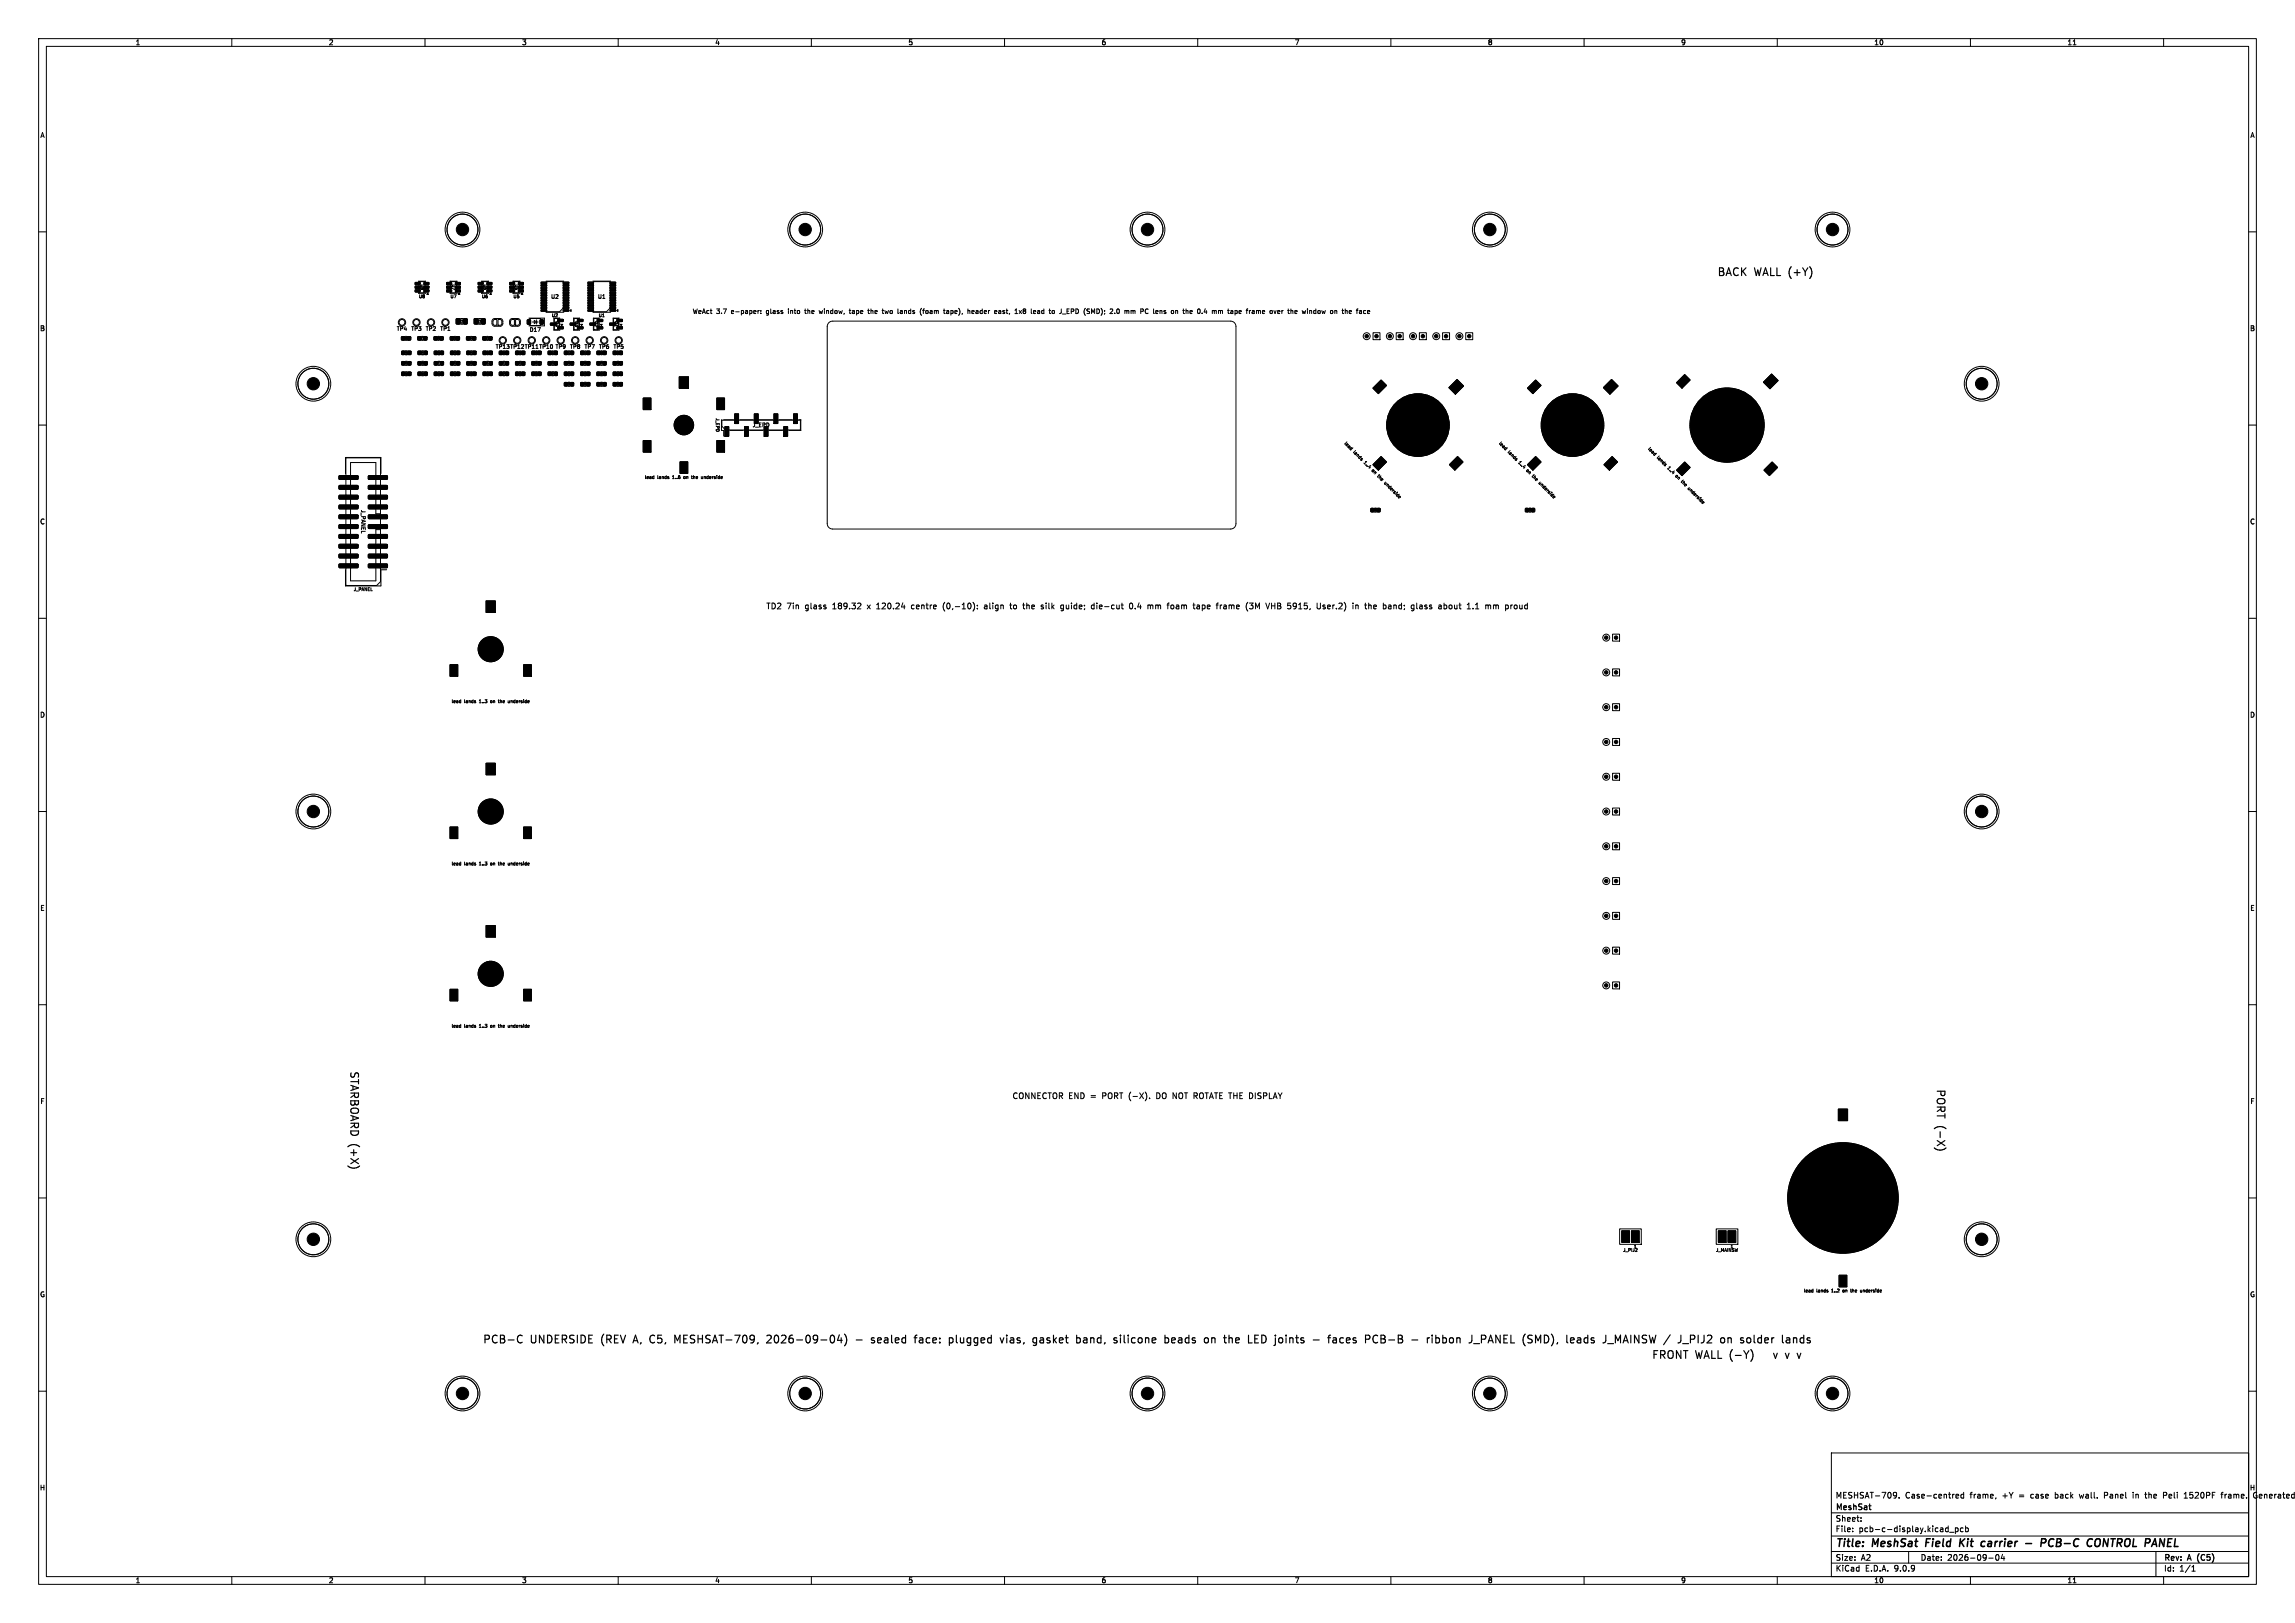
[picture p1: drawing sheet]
<svg xmlns="http://www.w3.org/2000/svg" width="594mm" height="420mm" viewBox="0 0 594 420" stroke-linecap="round" stroke-linejoin="round" font-family="sans-serif">
<defs><g id="words">
<g font-size="2.8">
<text x="444.3" y="71.9">BACK</text>
<text x="454.1" y="71.9">WALL (+Y)</text>
<text x="90.3" y="277" transform="rotate(90 90.3 277)">STARBOARD (+X)</text>
<text x="500.9" y="281.7" transform="rotate(90 500.9 281.7)">PORT (-X)</text>
<text x="124.8" y="348.1">PCB-C</text>
<text x="137.3" y="348.1">UNDERSIDE</text>
<text x="156" y="348.1">(REV</text>
<text x="164.9" y="348.1">A,</text>
<text x="169.6" y="348.1">C5,</text>
<text x="176.4" y="348.1">MESHSAT-709,</text>
<text x="200.8" y="348.1">2026-09-04)</text>
<text x="224.4" y="348.1">-</text>
<text x="228.9" y="348.1">sealed</text>
<text x="240.6" y="348.1">face:</text>
<text x="250" y="348.1">plugged</text>
<text x="263.8" y="348.1">vias,</text>
<text x="272.7" y="348.1">gasket</text>
<text x="284.4" y="348.1">band,</text>
<text x="294.7" y="348.1">silicone</text>
<text x="308.3" y="348.1">beads</text>
<text x="319.1" y="348.1">on</text>
<text x="324.7" y="348.1">the</text>
<text x="331.4" y="348.1">LED</text>
<text x="338.9" y="348.1">joints</text>
<text x="349.2" y="348.1">-</text>
<text x="353.7" y="348.1">faces</text>
<text x="363.7" y="348.1">PCB-B</text>
<text x="376.2" y="348.1">-</text>
<text x="380.7" y="348.1">ribbon</text>
<text x="392.2" y="348.1">J_PANEL</text>
<text x="406.5" y="348.1">(SMD),</text>
<text x="418.3" y="348.1">leads</text>
<text x="427.4" y="352.1">FRONT WALL (-Y)</text>
<text x="428.3" y="348.1">J_MAINSW /</text>
<text x="448.8" y="348.1">J_PIJ2</text>
<text x="460.2" y="348.1">on</text>
<text x="461" y="352.1">v</text>
<text x="464.6" y="352.1">v</text>
<text x="465.8" y="348.1">solder</text>
<text x="475" y="400.9">Title:</text>
<text x="484.7" y="400.9">MeshSat</text>
<text x="499.3" y="400.9">Field</text>
<text x="508.8" y="400.9">Kit</text>
<text x="515.3" y="400.9">carrier</text>
<text x="527.5" y="400.9">-</text>
<text x="532.3" y="400.9">PCB-C</text>
<text x="545.1" y="400.9">CONTROL</text>
<text x="560.8" y="400.9">PANEL</text>
</g>
<g font-size="2.1">
<text x="198.1" y="158">TD2</text>
<text x="203.8" y="158">7in</text>
<text x="208.9" y="158">glass</text>
<text x="216.4" y="158">189.32</text>
<text x="225.8" y="158">x</text>
<text x="228.6" y="158">120.24</text>
<text x="238.1" y="158">centre</text>
<text x="246.7" y="158">(0,-10):</text>
<text x="257.8" y="158">align</text>
<text x="265" y="158">to</text>
<text x="268.8" y="158">the</text>
<text x="273.9" y="158">silk</text>
<text x="279.4" y="158">guide;</text>
<text x="287.8" y="158">die-cut</text>
<text x="298.1" y="158">0.4</text>
<text x="303.3" y="158">mm</text>
<text x="308.9" y="158">foam</text>
<text x="316" y="158">tape</text>
<text x="322.5" y="158">frame</text>
<text x="330.5" y="158">(3M</text>
<text x="336.2" y="158">VHB</text>
<text x="342.2" y="158">5915,</text>
<text x="350.2" y="158">User.2)</text>
<text x="360" y="158">in</text>
<text x="363.6" y="158">the</text>
<text x="368.7" y="158">band;</text>
<text x="376.4" y="158">glass</text>
<text x="384" y="158">about</text>
<text x="391.8" y="158">1.1</text>
<text x="261.8" y="284.7">CONNECTOR END</text>
<text x="282.7" y="284.7">=</text>
<text x="286.2" y="284.7">PORT</text>
<text x="293.5" y="284.7">(-X).</text>
<text x="301.1" y="284.7">DO</text>
<text x="305.7" y="284.7">NOT</text>
<text x="311.6" y="284.7">ROTATE THE</text>
<text x="326.9" y="284.7">DISPLAY</text>
<text x="475" y="388">MESHSAT-709.</text>
<text x="493.1" y="388">Case-centred</text>
<text x="509.9" y="388">frame,</text>
<text x="518.4" y="388">+Y</text>
<text x="522.8" y="388">=</text>
<text x="526" y="388">case</text>
<text x="532.4" y="388">back</text>
<text x="538.9" y="388">wall.</text>
<text x="545.4" y="388">Panel</text>
<text x="553" y="388">in</text>
<text x="556.4" y="388">the</text>
<text x="561.2" y="388">Peli</text>
<text x="566.7" y="388">1520PF</text>
<text x="576.5" y="388">frame.</text>
<text x="585" y="388">Generated</text>
<text x="475" y="394">Sheet:</text>
<text x="475" y="391.2">MeshSat</text>
<text x="475" y="396.7">File:</text>
<text x="481.1" y="396.7">pcb-c-display.kicad_pcb</text>
<text x="475" y="406.9">KiCad</text>
<text x="475" y="404.1">Size:</text>
<text x="481.7" y="404.1">A2</text>
<text x="482.7" y="406.9">E.D.A.</text>
<text x="490.3" y="406.9">9.0.9</text>
<text x="497" y="404.1">Date:</text>
<text x="504" y="404.1">2026-09-04</text>
<text x="560" y="404.3">Rev:</text>
<text x="560" y="406.9">Id:</text>
<text x="564.1" y="406.9">1/1</text>
<text x="566.4" y="404.3">A</text>
<text x="569.4" y="404.3">(C5)</text>
</g>
<g font-size="1.8">
<text x="35" y="11.9">1</text>
<text x="85" y="11.9">2</text>
<text x="135" y="11.9">3</text>
<text x="185" y="11.9">4</text>
<text x="235" y="11.9">5</text>
<text x="285" y="11.9">6</text>
<text x="335" y="11.9">7</text>
<text x="385" y="11.9">8</text>
<text x="435" y="11.9">9</text>
<text x="485" y="11.9">10</text>
<text x="535" y="11.9">11</text>
<text x="10.3" y="35.9">A</text>
<text x="582.4" y="35.9">A</text>
<text x="10.3" y="85.9">B</text>
<text x="582.3" y="85.9">B</text>
<text x="10.3" y="135.9">C</text>
<text x="582.3" y="135.9">C</text>
<text x="10.3" y="185.9">D</text>
<text x="582.3" y="185.9">D</text>
<text x="10.3" y="235.9">E</text>
<text x="582.3" y="235.9">E</text>
<text x="10.3" y="285.9">F</text>
<text x="582.4" y="285.9">F</text>
<text x="10.3" y="335.9">G</text>
<text x="582.3" y="335.9">G</text>
<text x="10.2" y="385.9">H</text>
<text x="582.2" y="385.9">H</text>
<text x="35" y="409.9">1</text>
<text x="85" y="409.9">2</text>
<text x="135" y="409.9">3</text>
<text x="185" y="409.9">4</text>
<text x="235" y="409.9">5</text>
<text x="285" y="409.9">6</text>
<text x="335" y="409.9">7</text>
<text x="385" y="409.9">8</text>
<text x="435" y="409.9">9</text>
<text x="485" y="409.9">10</text>
<text x="535" y="409.9">11</text>
</g>
<g font-size="1.7">
<text x="179.1" y="81.5">WeAct</text>
<text x="185.5" y="81.5">3.7</text>
<text x="189.6" y="81.5">e-paper:</text>
<text x="199" y="81.5">glass</text>
<text x="205" y="81.5">into</text>
<text x="209.7" y="81.5">the</text>
<text x="213.8" y="81.5">window,</text>
<text x="222" y="81.5">tape</text>
<text x="227.2" y="81.5">the</text>
<text x="231.2" y="81.5">two</text>
<text x="235.5" y="81.5">lands</text>
<text x="241.7" y="81.5">(foam</text>
<text x="248.2" y="81.5">tape),</text>
<text x="254.7" y="81.5">header</text>
<text x="262.1" y="81.5">east,</text>
<text x="267.7" y="81.5">1x8</text>
<text x="272.2" y="81.5">lead</text>
<text x="277.3" y="81.5">to</text>
<text x="280.4" y="81.5">J_EPD</text>
<text x="287" y="81.5">(SMD);</text>
<text x="294.1" y="81.5">2.0</text>
<text x="298.2" y="81.5">mm</text>
<text x="302.7" y="81.5">PC</text>
<text x="306.4" y="81.5">lens</text>
<text x="311.4" y="81.5">on</text>
<text x="314.8" y="81.5">the</text>
<text x="318.9" y="81.5">0.4</text>
<text x="323" y="81.5">mm</text>
<text x="327.5" y="81.5">tape</text>
<text x="332.7" y="81.5">frame</text>
<text x="339.1" y="81.5">over</text>
<text x="344.1" y="81.5">the</text>
<text x="348.2" y="81.5">window</text>
</g>
<g font-size="1.4">
<text x="142.5" y="77.5">U2</text>
<text x="154.6" y="77.5">U1</text>
<text x="102.6" y="85.8">TP4</text>
<text x="106.3" y="85.8">TP3</text>
<text x="110.1" y="85.8">TP2</text>
<text x="113.8" y="85.8">TP1</text>
<text x="137" y="86.1">D17</text>
<text x="128.2" y="90.5">TP13 TP12 TP11 TP10 TP9</text>
<text x="147.4" y="90.5">TP8</text>
<text x="151.1" y="90.5">TP7</text>
<text x="154.9" y="90.5">TP6</text>
<text x="158.6" y="90.5">TP5</text>
<text x="194.7" y="110.7">J_EPD</text>
<text x="93.3" y="131.8" transform="rotate(90 93.3 131.8)">J_PANEL</text>
</g>
<g font-size="1.1">
<text x="108.3" y="77.3">U8</text>
<text x="116.5" y="77.3">U7</text>
<text x="124.6" y="77.3">U6</text>
<text x="132.8" y="77.3">U5</text>
<text x="142.7" y="82.2">U2</text>
<text x="154.9" y="82.2">U1</text>
<text x="185.2" y="108.1" transform="rotate(90 185.2 108.1)">J_EPD</text>
<text x="347.6" y="114.9" transform="rotate(45 347.6 114.9)">lead</text>
<text x="350.1" y="117.3" transform="rotate(45 350.1 117.3)">lands</text>
<text x="387.6" y="114.9" transform="rotate(45 387.6 114.9)">lead</text>
<text x="390.1" y="117.3" transform="rotate(45 390.1 117.3)">lands</text>
<text x="426.2" y="116.3" transform="rotate(45 426.2 116.3)">lead</text>
<text x="428.7" y="118.7" transform="rotate(45 428.7 118.7)">lands</text>
<text x="166.7" y="124.1">lead</text>
<text x="170.2" y="124.1">lands</text>
<text x="174.3" y="124.1">1..6</text>
<text x="177.5" y="124.1">on</text>
<text x="179.9" y="124.1">the</text>
<text x="182.6" y="124.1">underside</text>
<text x="353" y="120.2" transform="rotate(45 353 120.2)">1..4</text>
<text x="355.3" y="122.5" transform="rotate(45 355.3 122.5)">on</text>
<text x="356.9" y="124.1" transform="rotate(45 356.9 124.1)">the</text>
<text x="393" y="120.2" transform="rotate(45 393 120.2)">1..4</text>
<text x="395.3" y="122.5" transform="rotate(45 395.3 122.5)">on</text>
<text x="396.9" y="124.1" transform="rotate(45 396.9 124.1)">the</text>
<text x="431.6" y="121.6" transform="rotate(45 431.6 121.6)">1..4</text>
<text x="433.8" y="123.9" transform="rotate(45 433.8 123.9)">on</text>
<text x="435.5" y="125.5" transform="rotate(45 435.5 125.5)">the</text>
<text x="358.9" y="126.1" transform="rotate(45 358.9 126.1)">underside</text>
<text x="398.9" y="126.1" transform="rotate(45 398.9 126.1)">underside</text>
<text x="437.5" y="127.5" transform="rotate(45 437.5 127.5)">underside</text>
<text x="91.4" y="153.1">J_PANEL</text>
<text x="116.7" y="182.1">lead</text>
<text x="120.2" y="182.1">lands</text>
<text x="124.3" y="182.1">1..3</text>
<text x="127.5" y="182.1">on</text>
<text x="129.9" y="182.1">the</text>
<text x="132.6" y="182.1">underside</text>
<text x="116.7" y="224.1">lead</text>
<text x="120.2" y="224.1">lands</text>
<text x="124.3" y="224.1">1..3</text>
<text x="127.5" y="224.1">on</text>
<text x="129.9" y="224.1">the</text>
<text x="132.6" y="224.1">underside</text>
<text x="116.7" y="266.1">lead</text>
<text x="120.2" y="266.1">lands</text>
<text x="124.3" y="266.1">1..3</text>
<text x="127.5" y="266.1">on</text>
<text x="129.9" y="266.1">the</text>
<text x="132.6" y="266.1">underside</text>
<text x="420" y="324.1">J_PIJ2</text>
<text x="444" y="324.1">J_MAINSW</text>
<text x="466.7" y="334.6">lead</text>
<text x="470.2" y="334.6">lands</text>
<text x="474.3" y="334.6">1..2</text>
<text x="477.5" y="334.6">on</text>
<text x="479.9" y="334.6">the</text>
<text x="482.6" y="334.6">underside</text>
</g>
<g font-size="1">
<text x="108.7" y="73.5" transform="rotate(90 108.7 73.5)">U8</text>
<text x="116.9" y="73.5" transform="rotate(90 116.9 73.5)">U7</text>
<text x="125" y="73.5" transform="rotate(90 125 73.5)">U6</text>
<text x="133.2" y="73.5" transform="rotate(90 133.2 73.5)">U5</text>
<text x="143.6" y="83.1" transform="rotate(90 143.6 83.1)">Q4</text>
<text x="148.7" y="83.1" transform="rotate(90 148.7 83.1)">Q3</text>
<text x="153.8" y="83.1" transform="rotate(90 153.8 83.1)">Q2</text>
<text x="158.9" y="83.1" transform="rotate(90 158.9 83.1)">Q1</text>
<text x="422.8" y="323.2">1</text>
<text x="447.8" y="323.2">1</text>
</g>
<g font-size=".7">
<text x="118.9" y="83.5">C2</text>
<text x="123.6" y="83.5">C1</text>
</g>
<g font-size=".6">
<text x="104.7" y="87.8">C8</text>
<text x="108.9" y="87.8">C7</text>
<text x="113.1" y="87.8">C6</text>
<text x="117.3" y="87.8">C5</text>
<text x="121.5" y="87.8">C4</text>
<text x="125.7" y="87.8">C3</text>
<text x="104.5" y="94.3">R19</text>
<text x="108.7" y="94.3">R18</text>
<text x="113" y="94.3">R17</text>
<text x="117.2" y="94.3">R16</text>
<text x="121.4" y="94.3">R15</text>
<text x="125.6" y="94.3">R14</text>
<text x="129.8" y="94.3">R13</text>
<text x="134" y="94.3">R12</text>
<text x="138.2" y="94.3">R11</text>
<text x="142.4" y="94.3">R10</text>
<text x="146.8" y="94.3">R9</text>
<text x="151" y="94.3">R8</text>
<text x="155.2" y="94.3">R7</text>
<text x="159.5" y="94.3">R6</text>
<text x="129.8" y="97">R27</text>
<text x="142.4" y="97">R24</text>
<text x="146.6" y="99.7">R39</text>
<text x="150.8" y="99.7">R38</text>
<text x="155.1" y="99.7">R37</text>
<text x="159.3" y="99.7">R36</text>
<text x="355.4" y="132.3">R33</text>
<text x="395.4" y="132.3">R32</text>
</g>
</g></defs>
<g fill="none" stroke="#000" stroke-width=".26">
<path d="M10 10h574v400h-574zM12 12h570v396h-570zM60 10v2M110 10v2M160 10v2M210 10v2M260 10v2M310 10v2M360 10v2M410 10v2M460 10v2M510 10v2"/>
<path d="M536.6 11.6h.7M560 10v2M10 60h2M107.5 73.1h1.2v.5l-1.2 .1zM107.5 74.1l1.2-.1v.5l-1.2 .1zM107.5 75h1.2v.5l-1.2 .1zM108.3 75.8h1.8M108.3 72.8h1.8M108.3 72.8h.1M108.4 72.9h1.6v2.5l-.4 .4h-1.2zM109.7 75h1.2l.1 .5-1.2 .1zM109.7 74.1l1.2-.1 .1 .5-1.2 .1z"/>
<path d="M109.7 73.1h1.2l.1 .5-1.2 .1zM110.1 72.8h.1M115.6 73.1h1.2l.1 .5-1.2 .1zM115.6 74.1l1.2-.1 .1 .5-1.2 .1zM115.6 75h1.2l.1 .5-1.2 .1zM116.5 75.8h1.8M116.5 72.8h1.8M116.5 72.8h.1M116.6 72.9h1.6v2.5l-.4 .4h-1.2zM117.9 75h1.2l.1 .5-1.3 .1zM117.9 74.1l1.2-.1 .1 .5-1.3 .1zM117.9 73.1h1.2l.1 .5-1.3 .1z"/>
<path d="M118.3 72.8h.1M123.8 73.1h1.2v.5l-1.2 .1zM123.8 74.1l1.2-.1v.5l-1.2 .1zM123.8 75h1.2v.5l-1.2 .1zM124.6 75.8h1.8M124.6 72.8h1.8M124.6 72.8h.1M124.7 72.9h1.6v2.5l-.4 .4h-1.2zM126 75h1.2l.1 .5-1.2 .1zM126 74.1l1.2-.1 .1 .5-1.2 .1zM126 73.1h1.2l.1 .5-1.2 .1zM126.4 72.8h.1"/>
<path d="M131.9 73.1h1.2l.1 .5-1.2 .1zM131.9 74.1l1.2-.1 .1 .5-1.2 .1zM131.9 75h1.2l.1 .5-1.2 .1zM132.8 75.8h1.8M132.8 72.8h1.8M132.8 72.8h.1M132.9 72.9h1.6v2.5l-.4 .4h-1.2zM134.2 75h1.2l.1 .5-1.3 .1zM134.2 74.1l1.2-.1 .1 .5-1.3 .1zM134.2 73.1h1.2l.1 .5-1.3 .1zM134.6 72.8h.1M140.1 73h1.3l.1 .3-1.4 .1z"/>
<path d="M140.1 73.7h1.3l.1 .3h-1.4zM140.1 74.3h1.3l.1 .3-1.4 .1zM140.1 75h1.3l.1 .3h-1.4zM140.1 75.6h1.3l.1 .3-1.4 .1zM140.1 76.3h1.3l.1 .3h-1.4zM140.1 76.9h1.3l.1 .3-1.4 .1zM140.1 77.6h1.3l.1 .3h-1.4zM140.1 78.2h1.3l.1 .3-1.4 .1zM140.1 78.9h1.3l.1 .3h-1.4zM140.1 79.5h1.3l.1 .3-1.4 .1zM141.3 72.7h4.6M141.4 72.9h4.4v6.8l-1 1h-3.4z"/>
<path d="M145.8 79.5h1.4v.3l-1.4 .1zM145.8 78.9h1.4v.3h-1.4zM145.8 78.2h1.4v.3l-1.4 .1zM145.8 77.6h1.4v.3h-1.4zM145.8 76.9h1.4v.3l-1.4 .1zM145.8 76.3h1.4v.3h-1.4zM145.8 75.6h1.4v.3l-1.4 .1zM145.8 75h1.4v.3h-1.4zM145.8 74.3h1.4v.3l-1.4 .1zM145.8 73.7h1.4v.3h-1.4zM145.8 73h1.4v.3l-1.4 .1zM152.2 73h1.4v.3l-1.4 .1z"/>
<path d="M152.2 73.7h1.4v.3h-1.4zM152.2 74.3h1.4v.3l-1.4 .1zM152.2 75h1.4v.3h-1.4zM152.2 75.6h1.4v.3l-1.4 .1zM152.2 76.3h1.4v.3h-1.4zM152.2 76.9h1.4v.3l-1.4 .1zM152.2 77.6h1.4v.3h-1.4zM152.2 78.2h1.4v.3l-1.4 .1zM152.2 78.9h1.4v.3h-1.4zM152.2 79.5h1.4v.3l-1.4 .1zM153.4 72.7h4.7M153.6 72.9h4.4v6.8l-1 1h-3.4z"/>
<path d="M157.9 79.5h1.4v.3l-1.4 .1zM157.9 78.9h1.4v.3h-1.4zM157.9 78.2h1.4v.3l-1.4 .1zM157.9 77.6h1.4v.3h-1.4zM157.9 76.9h1.4v.3l-1.4 .1zM157.9 76.3h1.4v.3h-1.4zM157.9 75.6h1.4v.3l-1.4 .1zM157.9 75h1.4v.3h-1.4zM157.9 74.3h1.4v.3l-1.4 .1zM157.9 73.7h1.4v.3h-1.4zM157.9 73h1.4v.3l-1.4 .1zM204.1 79.9v.2"/>
<path d="M208.4 79.9v1.1l.3 .1M209.1 79.9v1.2M254.2 79.9v1.2M260.6 79.9v1.1l.3 .1M266.9 79.9v1.1l.2 .1M271.7 79.9v1.1l.1 .1M276.7 79.9h-.5v1.2h.5M296.9 79.9l.2 .2M298.6 79.9v1.1M311.9 79.9l-.2 .8M317.9 79.9v1.1l.3 .1M323 79.9l-.3 .2"/>
<path d="M338.4 79.9v.2M340.6 79.9v1.2M347.5 79.9v1.1l.2 .1M582 60h2M103.9 87.1h.8v.9h-.8zM104 93.6h.7v.8h-.7zM104 90.9h.7v.8h-.7zM104 96.3h.7v.8h-.7zM104.3 87.2h1.6v.8h-1.6zM104.4 93.6h1.6v.8h-1.6zM104.4 90.9h1.6v.8h-1.6zM104.4 96.3h1.6v.8h-1.6z"/>
<path d="M104.8 96.7l.1 .2M104.9 96.5h-.2v.4M104.9 96.7h-.2M104.9 96.5h.1M104.9 96.5v.1M104.9 96.6v.1M104.9 96.2h.5M104.9 97.2h.5M104.9 93.5h.5M104.9 94.5h.5M104.9 90.8h.5M104.9 91.8h.5"/>
<path d="M105 87h.2M105 88.1h.2M105 91.3l.1 .2M105 96.5h.3v.2M105 96.9h.3M105.1 91.1h-.2v.4M105.1 91.1h.1M105.1 91.3h-.2M105.1 91.1v.1M105.1 91.2v.1M105.3 91.4h.2M105.3 96.7h.1"/>
<path d="M105.3 96.7v.2M105.3 96.9h.1M105.4 96.9h.1M105.5 96.9h.1M105.5 91.1l-.2 .2h.2M105.5 91.3h.1M105.5 96.7h-.1M105.5 91.3v.1M105.5 91.4h.1M105.5 87.1h.8v.9h-.8zM105.5 96.7h.1M105.6 96.7h.1"/>
<path d="M105.7 93.6h.6v.8h-.6zM105.7 90.9h.6v.8h-.6zM105.7 96.3h.6v.8h-.6zM105.7 96.5l-.3 .2M105.7 96.7v.2M105.7 96.9h-.1M108.2 87.1h.7v.9h-.7zM108.2 93.6h.7v.8h-.7zM108.2 90.9h.7v.8h-.7zM108.2 96.3h.7v.8h-.7zM108.5 87.2h1.6v.8h-1.6zM108.6 93.6h1.6v.8h-1.6z"/>
<path d="M108.6 90.9h1.6v.8h-1.6zM108.6 96.3h1.6v.8h-1.6zM109 96.7l.1 .2M109.1 96.5h-.2v.4M109.1 96.7h-.2M109.1 96.5h.1M109.1 96.5v.1M109.1 96.6v.1M109.1 96.2h.5M109.1 97.2h.5M109.1 93.5h.5M109.1 94.5h.5"/>
<path d="M109.1 90.8h.5M109.1 91.8h.5M109.2 87h.2M109.2 88.1h.2M109.2 91.3l.1 .2M109.3 96.5h.2v.2M109.3 96.9h.2M109.3 91.1h-.2v.4M109.3 91.1h.1M109.3 91.3h-.2M109.3 91.1v.1M109.3 91.2v.1"/>
<path d="M109.5 96.7h.1M109.5 96.7v.2M109.5 96.9h.1M109.6 91.1l-.1 .3h.2M109.7 91.2v.3M109.7 87.1h.8v.9h-.8zM109.8 96.5l-.1 .3h.2M109.8 96.6v.3M109.9 93.6h.6v.8h-.6zM109.9 90.9h.6v.8h-.6zM109.9 96.3h.6v.8h-.6zM112.4 87.1h.7v.9h-.7z"/>
<path d="M112.4 96.3h.7v.8h-.7zM112.4 90.9h.7v.8h-.7zM112.4 93.6h.7v.8h-.7zM112.7 87.2h1.6v.8h-1.6zM112.8 96.3h1.6v.8h-1.6zM112.8 90.9h1.6v.8h-1.6zM112.8 93.6h1.6v.8h-1.6zM113.2 96.7l.1 .2M113.3 96.5h-.2v.4M113.3 96.7h-.2M113.3 96.5h.1M113.3 96.5v.1"/>
<path d="M113.3 96.6v.1M113.4 96.2h.4M113.4 97.2h.4M113.4 93.5h.4M113.4 94.5h.4M113.4 90.8h.4M113.4 91.8h.4M113.4 87h.3M113.4 88.1h.3M113.4 91.3l.1 .2M113.5 96.5h.2v.2M113.5 96.9h.1"/>
<path d="M113.5 96.9h.2M113.5 91.1h-.2v.4M113.5 91.1h.1M113.5 91.1v.1M113.5 91.3h-.2M113.5 91.2v.1M113.7 91.1h.2v.2M113.7 91.4v.1M113.7 96.7h.1M113.7 91.5h.1M113.7 96.7v.2M113.7 96.9h.1"/>
<path d="M113.9 96.9h.2M113.9 91.3h.1M113.9 91.4l-.2 .1M113.9 96.6l.1 .3M113.9 96.6h.1M113.9 91.3v.1M113.9 91.4h.1M113.9 87.1h.8v.9h-.8zM114.1 96.3h.7v.8h-.7zM114.1 90.9h.7v.8h-.7zM114.1 93.6h.7v.8h-.7zM116.6 87.1h.7v.9h-.7z"/>
<path d="M116.6 93.6h.7v.8h-.7zM116.6 96.3h.7v.8h-.7zM116.6 90.9h.7v.8h-.7zM116.9 87.2h1.6v.8h-1.6zM117 93.6h1.6v.8h-1.6zM117 96.3h1.6v.8h-1.6zM117 90.9h1.6v.8h-1.6zM117.4 96.7l.1 .2M117.5 96.5h-.2v.4M117.5 96.7h-.2M117.5 96.5h.1M117.5 96.5v.2"/>
<path d="M117.5 96.7h.1M117.6 96.2h.4M117.6 97.2h.4M117.6 93.5h.4M117.6 94.5h.4M117.6 90.8h.4M117.6 91.8h.4M117.6 87h.3M117.6 88.1h.3M117.6 91.3l.1 .2M117.7 96.5h.2v.2M117.7 96.9h.1"/>
<path d="M117.7 96.9h.2M117.7 91.1h-.2v.4M117.7 91.1h.1M117.7 91.3h-.2M117.7 91.1v.1M117.7 91.2v.1M117.9 96.7h.1M117.9 91.1h.2M117.9 96.7v.2M117.9 96.9h.1M117.9 91.1h.1M118.1 91.1h.1"/>
<path d="M118.1 91.1v.1M118.1 91.2l-.2 .3h.2M118.1 91.2h.1M118.1 82.5l.7-.1 .2 .2-.1 1.3-.8-.2zM118.1 87.1h.8v.9h-.8zM118.1 96.5l.2 .2-.1 .2zM118.3 93.6h.7v.8h-.7zM118.3 96.3h.7v.8h-.7zM118.3 90.9h.7v.8h-.7zM118.5 82.5h2v1.3h-2zM119.2 82.4h.6M119.2 83.9h.6"/>
<path d="M120 82.5l.7-.1 .2 .2-.1 1.3-.8-.2zM120.8 87.1h.7v.9h-.7zM120.8 93.6h.7v.8h-.7zM120.8 96.3h.7v.8h-.7zM120.8 90.9h.7v.8h-.7zM121.1 87.2h1.6v.8h-1.6zM121.2 93.6h1.6v.8h-1.6zM121.2 96.3h1.6v.8h-1.6zM121.2 90.9h1.6v.8h-1.6zM121.5 96.7h.2M121.6 96.7l.2 .2M121.7 96.5h-.2v.4"/>
<path d="M121.7 96.5h.1M121.7 96.7h.1M121.7 96.5v.2M121.8 96.2h.4M121.8 97.2h.4M121.8 93.5h.4M121.8 94.5h.4M121.8 90.8h.4M121.8 91.8h.4M121.8 87h.3M121.8 88.1h.3M121.8 91.3l.1 .2"/>
<path d="M121.9 91.1h-.2v.4M121.9 91.1h.1M121.9 96.5h.2M121.9 91.1l-.2 .2M121.9 96.5h.1M122.1 91.5h.2M122.1 96.5h.1M122.1 96.5v.1M122.1 96.6l-.2 .3h.2M122.1 96.6h.1M122.1 91.2h.1M122.2 91.1v.4"/>
<path d="M122.2 91.1l-.1 .1M122.3 96.7h.1M122.3 96.5v.2M122.3 96.5h.2M122.3 96.7h.2M122.3 96.5h.1M122.3 87.1h.8v.9h-.8zM122.5 96.5h.1M122.5 93.6h.7v.8h-.7zM122.5 96.3h.7v.8h-.7zM122.5 90.9h.7v.8h-.7zM122.5 96.5v.2"/>
<path d="M122.5 96.7h.1M122.5 96.7l-.2 .2M122.8 82.5l.6-.1 .3 .2-.2 1.3-.8-.2zM123.1 82.5h2v1.3h-2zM123.9 82.4h.5M123.9 83.9h.5M124.7 82.5l.6-.1 .3 .2-.2 1.3-.8-.2zM125 87.1h.8v.9h-.8zM125.1 96.3h.6v.8h-.6zM125.1 93.6h.6v.8h-.6zM125.1 90.9h.7v.8h-.7zM125.3 87.2h1.6v.8h-1.6z"/>
<path d="M125.4 90.9h1.6v.8h-1.6zM125.4 96.3h1.6v.8h-1.6zM125.4 93.6h1.6v.8h-1.6zM125.7 96.7h.2M125.8 91.3h.1M125.8 96.7l.2 .2M125.9 96.5h-.2v.4M125.9 96.5h.1M125.9 96.7h.1M125.9 91.1h-.1v.4M125.9 96.5v.2M126 96.2h.5"/>
<path d="M126 97.2h.5M126 93.5h.5M126 94.5h.5M126 87h.3M126 88.1h.3M126.1 90.8h.3M126.1 91.8h.3M126.1 91.3h.1M126.1 96.5h.2M126.1 96.5h.1M126.2 91.1l-.1 .4 .2-.1M126.2 91.3h.1"/>
<path d="M126.2 91.1h.1M126.3 91.1v.1M126.3 91.3h.1M126.3 91.3v.1M126.3 91.2h.1M126.3 91.2l-.1 .1M126.3 96.5h.1M126.3 91.4h.1M126.3 96.5v.1M126.3 96.6l-.2 .3h.2M126.3 96.6h.1M126.5 96.8l.2 .1"/>
<path d="M126.5 96.6v.1M126.5 96.6h.1M126.5 96.7v.1M126.5 96.7h.1M126.5 87.1h.8v.9h-.8zM126.6 96.7h.1M126.6 91.1l-.1 .3h.2M126.6 90.9h.8v.8h-.8zM126.7 91.2v.3M126.7 96.5l-.2 .1M126.7 96.5h.1M126.7 96.7h.1"/>
<path d="M126.7 96.3h.7v.8h-.7zM126.7 93.6h.7v.8h-.7zM126.7 96.5v.1M126.7 96.6v.1M126.7 96.9h.1M126.7 96.7v.1M126.7 96.6h.1M126.7 96.8v.1M127.5 82.6l.5-.2 1.8 .1 .3 .5v1.1l-.6 .3-1.8-.1-.4-.5zM127.8 82.8l.8-.1v1.5l-.7-.1-.3-.2v-.8zM128.9 82.7h.7l.3 .3v.7l-.3 .4-.7 .1zM129.3 93.6h.6v.8h-.6z"/>
<path d="M129.3 96.3h.6v.8h-.6zM129.3 90.9h.7v.8h-.7zM129.6 93.6h1.6v.8h-1.6zM129.6 96.3h1.6v.8h-1.6zM129.6 90.9h1.6v.8h-1.6zM130 91.3h.1M130.2 91.1h-.2v.4M130.2 96.2h.5M130.2 97.2h.5M130.2 93.5h.5M130.2 94.5h.5M130.3 91.8h.3"/>
<path d="M130.3 91.3h.1M130.4 91.1l-.1 .4 .2-.1M130.4 91.3h.1M130.4 91.1h.1M130.5 91.1v.1M130.5 91.3h.1M130.5 91.3v.1M130.5 91.2h.1M130.5 91.2l-.1 .1M130.5 91.4h.1M130.7 91.1h.2v.2M130.7 91.4v.1"/>
<path d="M130.7 91.5h.1M130.8 90.9h.8v.8h-.8zM130.9 91.4l-.2 .1M130.9 91.3h.1M130.9 93.6h.7v.8h-.7zM130.9 96.3h.7v.8h-.7zM130.9 91.3v.1M130.9 91.4h.1M132.1 82.6l.4-.2 1.8 .1 .4 .5-.1 1.1-.5 .3-1.9-.1-.3-.5zM132.3 82.8l.8-.1v1.5l-.6-.1-.3-.2-.1-.8zM133.4 82.7h.7l.3 .3v.7l-.3 .4-.7 .1zM133.5 93.6h.7v.8h-.7z"/>
<path d="M133.5 96.3h.7v.8h-.7zM133.5 90.9h.7v.8h-.7zM133.8 93.6h1.6v.8h-1.6zM133.8 96.3h1.6v.8h-1.6zM133.8 90.9h1.6v.8h-1.6zM134.2 91.3h.1M134.2 96.7l.2 .2M134.4 96.7h-.2M134.4 91.1h-.2v.4M134.4 96.6l-.2-.1v.4M134.4 96.6v.1M134.4 96.2h.5"/>
<path d="M134.4 97.2h.5M134.4 93.5h.5M134.4 94.5h.5M134.5 91.8h.3M134.5 91.3h.1M134.6 96.5h.1M134.6 96.5h-.1M134.6 91.3h.1M134.7 91.1h-.2v.4l.2-.1M134.7 91.1h.1M134.7 91.3h-.1M134.7 91.3h.1"/>
<path d="M134.7 91.1v.1M134.7 91.2v.1M134.7 96.5h.1M134.7 91.3v.1M134.7 91.2h.1M134.7 96.5l.1 .1M134.7 91.4h.1M134.8 96.6l-.3 .3h.3M134.8 96.6h.1M134.9 96.7l.2 .2M134.9 91.1h.2M134.9 91.1h.1"/>
<path d="M134.9 96.7h.1M135 96.7h-.1M135 96.5l-.1 .2M135 96.7h.1M135 96.5h.1M135.1 90.9h.7v.8h-.7zM135.1 91.1h.1M135.1 96.5h-.1M135.1 96.7h.1M135.1 91.1v.1M135.1 93.6h.7v.8h-.7zM135.1 96.3h.7v.8h-.7z"/>
<path d="M135.1 96.9h.1M135.1 96.7v.2M135.1 91.2l-.2 .3h.2M135.1 91.2h.1M136.5 82.8h.8v1.1h-.8zM136.9 82.3h4v2h-4M137.1 82.4h2.8v1.8h-2.8zM137.7 96.3h.7v.8h-.7zM137.7 93.6h.7v.8h-.7zM137.7 90.9h.7v.8h-.7zM137.8 83.3h.5M138 90.9h1.6v.8h-1.6z"/>
<path d="M138 96.3h1.6v.8h-1.6zM138 93.6h1.6v.8h-1.6zM138.3 82.9l.6 .4-.6 .4zM138.4 91.3h.1M138.5 96.7l.1 .2M138.6 96.7h-.2M138.6 91.1h-.2v.4M138.6 96.6l-.2-.1v.4M138.6 96.6v.1M138.6 96.2h.5M138.6 97.2h.5M138.6 93.5h.5"/>
<path d="M138.6 94.5h.5M138.7 91.8h.3M138.7 91.3h.2M138.9 91.3h.1M138.9 82.8v1.1M138.9 83.3h.4M138.9 91.1h-.2v.4l.2-.1M138.9 91.1h.1M138.9 91.1v.1M138.9 91.2v.1M138.9 96.5h-.2M138.9 91.3l.1 .1"/>
<path d="M138.9 91.2h.1M138.9 96.5h.1M139 91.4h-.1M139 96.5v.1M139 96.6l-.3 .3h.3M139 96.6h.1M139.1 91.5h.2M139.1 96.9h.1M139.1 94.2h.3M139.1 96.9h.2M139.1 96.7h.2M139.1 91.2l.1 .3"/>
<path d="M139.1 91.2h.1M139.1 96.7h.1M139.3 90.9h.7v.8h-.7zM139.3 96.7h.1M139.3 96.3h.7v.8h-.7zM139.3 93.6h.7v.8h-.7zM139.3 96.5l-.2 .2M139.3 96.7v.2M139.3 96.9h.1M139.8 82.8h.8v1.1h-.8zM140.1 80.2h1.3l.1 .3h-1.4zM141.3 80.8h4.6"/>
<path d="M141.9 93.6h.7v.8h-.7zM141.9 96.3h.7v.8h-.7zM141.9 90.9h.8v.8h-.8zM142.3 93.6h1.6v.8h-1.6zM142.3 96.3h1.6v.8h-1.6zM142.3 90.9h1.6v.8h-1.6zM142.5 83.6h1.3l.1 .5-1.4 .1zM142.8 91.1l-.2 .2 .2 .1M142.8 91.1h.1M142.8 96.2h.5M142.8 97.2h.5M142.8 93.5h.5"/>
<path d="M142.8 94.5h.5M142.9 91.8h.3M143 91.5h.2M143 91.2h.1M143 91.1l.1 .4M143 91.1v.1M143.3 91.1h.3l-.1 .1M143.3 91.4l.2 .1M143.4 84.4v1h1.5M143.5 90.9h.7v.8h-.7zM143.5 82.4h1.3v2.6l-.4 .3h-.9zM143.5 91.2v.1"/>
<path d="M143.5 91.3v.2M143.5 91.5h.1M143.5 93.6h.7v.8h-.7zM143.5 96.3h.7v.8h-.7zM144.4 84.6l1.3-.1 .1 .5-1.4 .1zM144.4 82.7l1.3-.1 .1 .5-1.4 .1zM144.9 82.4l-1.5-.1v1M144.9 83.5v.8M144.9 85.4h.1M145.8 80.2h1.4v.3h-1.4zM146.1 96.3h.7v.8h-.7zM146.1 93.6h.7v.8h-.7z"/>
<path d="M146.1 99h.7v.9h-.7zM146.1 90.9h.8v.8h-.8zM146.5 96.3h1.6v.8h-1.6zM146.5 90.9h1.6v.8h-1.6zM146.5 93.6h1.6v.8h-1.6zM146.5 99h1.6v.8h-1.6zM146.9 96.7l.1 .2M147 91.1l-.2 .2 .2 .1M147 96.7h-.2M147 91.1h.1M147 96.6l-.2-.1v.4M147 96.6v.1"/>
<path d="M147 96.2h.5M147 97.2h.5M147 93.5h.5M147 94.5h.5M147 98.9h.5M147 100h.5M147.1 91.8h.3M147.2 96.5l.2 .1M147.2 91.5h.2M147.2 91.2l.1-.1v.4M147.4 96.6h.1M147.4 96.6l-.3 .3h.3"/>
<path d="M147.5 96.5h.3l-.1 .2M147.5 96.9h.1M147.5 96.9h.2M147.6 91.1h-.1M147.6 83.6h1.3l.1 .5-1.4 .1zM147.6 91.1h.1M147.7 90.9h.7v.8h-.7zM147.7 96.7h.1M147.7 91.1h.1M147.8 96.3h.6v.8h-.6zM147.8 93.6h.6v.8h-.6zM147.8 99h.6v.9h-.6z"/>
<path d="M147.8 96.7v.2M147.8 96.9h-.1M147.8 91.1v.1M147.8 91.2h.1M147.8 91.2l-.3 .3h.3M148.5 84.4v1h1.5M148.6 82.4h1.3v2.6l-.3 .3h-1zM149.5 84.6l1.3-.1 .1 .5-1.4 .1zM149.5 82.7l1.3-.1 .1 .5-1.4 .1zM150 82.4l-1.5-.1v1M150 83.5v.8M150 85.4h.1"/>
<path d="M150.3 96.3h.7v.8h-.7zM150.3 93.6h.7v.8h-.7zM150.3 99h.7v.9h-.7zM150.3 90.9h.8v.8h-.8zM150.7 96.3h1.6v.8h-1.6zM150.7 93.6h1.6v.8h-1.6zM150.7 99h1.6v.8h-1.6zM150.7 90.9h1.6v.8h-1.6zM151 96.5l.2 .1M151 91.2v.2h.2M151 96.5v.4M151 91.1v.1"/>
<path d="M151.1 96.7l.1 .2M151.2 96.7h-.2M151.2 91.1h-.2M151.2 91.1h.1M151.2 96.6v.1M151.2 96.2h.5M151.2 97.2h.5M151.2 93.5h.5M151.2 94.5h.5M151.2 98.9h.5M151.2 100h.5M151.3 91.8h.3"/>
<path d="M151.4 96.5l.2 .1M151.4 91.5h.2M151.4 91.2l.1-.1v.4M151.6 96.6l-.2 .3h.2M151.6 96.6h.1M151.8 96.5l.2 .1M151.8 91.5h.2M151.8 91.2h.1M151.8 91.1l.1 .4M151.8 91.1v.1M151.9 90.9h.7v.8h-.7zM152 96.3h.6v.8h-.6z"/>
<path d="M152 93.6h.6v.8h-.6zM152 99h.6v.9h-.6zM152 96.6l-.3 .3h.3M152 96.6h.1M152.2 80.2h1.4v.3h-1.4zM152.7 83.6h1.3l.1 .5-1.3 .1zM153.4 80.8h4.7M153.6 84.4v1h1.5M153.7 82.4h1.3v2.6l-.3 .3h-1zM154.5 96.3h.7v.8h-.7zM154.5 93.6h.7v.8h-.7zM154.5 99h.7v.9h-.7z"/>
<path d="M154.5 90.9h.8v.8h-.8zM154.6 84.6l1.3-.1 .1 .5-1.4 .1zM154.6 82.7l1.3-.1 .1 .5-1.4 .1zM154.9 96.3h1.6v.8h-1.6zM154.9 93.6h1.6v.8h-1.6zM154.9 90.9h1.6v.8h-1.6zM154.9 99h1.6v.8h-1.6zM155.1 82.3h-1.5v1M155.1 83.5v.8M155.1 85.4h.1M155.2 91.2v.2h.2M155.2 91.1v.1"/>
<path d="M155.3 96.7l.1 .2M155.4 96.5h-.2v.4M155.4 96.7h-.2M155.4 96.5h.1M155.4 91.1h-.2M155.4 96.5v.1M155.4 91.1h.1M155.4 96.6v.1M155.5 96.2h.4M155.5 97.2h.4M155.5 93.5h.4M155.5 94.5h.4"/>
<path d="M155.5 98.9h.4M155.5 100h.4M155.5 91.8h.3M155.6 96.5l.2 .1M155.6 91.5h.2M155.6 91.2l.1-.1v.4M155.8 96.6l-.2 .3h.2M155.8 96.6h.1M156 96.9h.2M156 96.6l.1-.1v.4M156 91.4h.1M156 91.4l.1 .1"/>
<path d="M156 91.1v.3M156 91.1h.1M156.1 91.1h.1M156.1 91.5h.1M156.1 91.1h-.1M156.1 90.9h.7v.8h-.7zM156.2 91.1l-.1 .4M156.2 96.3h.7v.8h-.7zM156.2 93.6h.7v.8h-.7zM156.2 99h.7v.9h-.7zM157.8 83.6h1.4v.5l-1.3 .1zM157.9 80.2h1.4v.3h-1.4z"/>
<path d="M158.7 84.4v1h1.5M158.7 96.3h.7v.8h-.7zM158.7 99h.7v.9h-.7zM158.7 93.6h.7v.8h-.7zM158.7 90.9h.8v.8h-.8zM158.8 82.4h1.3v2.6l-.3 .3h-1zM159.1 90.9h1.6v.8h-1.6zM159.1 96.3h1.6v.8h-1.6zM159.1 99h1.6v.8h-1.6zM159.1 93.6h1.6v.8h-1.6zM159.5 96.7l.1 .2M159.6 96.5h-.2v.4"/>
<path d="M159.6 96.7h-.2M159.6 91.2v.2h.2M159.6 96.5h.1M159.6 91.1v.1M159.6 96.5v.1M159.6 96.6v.1M159.7 96.2h.4M159.7 97.2h.4M159.7 93.5h.4M159.7 94.5h.4M159.7 98.9h.4M159.7 100h.4"/>
<path d="M159.7 84.6l1.3-.1 .1 .5-1.4 .1zM159.7 82.7l1.3-.1 .1 .5-1.4 .1zM159.8 91.8h.2M159.8 96.5l.2 .1M159.8 91.1h-.2M159.8 91.1h.1M159.8 96.5h.1M160 91.3h.1M160 91.1v.2M160 96.6h.1M160 96.6l-.2 .3h.2M160 91.1h.1"/>
<path d="M160.1 91.1h-.1M160.1 91.1h.1M160.2 91.1v.2M160.2 91.3h-.2M160.2 82.4l-1.5-.1v1M160.2 83.5v.8M160.2 85.4h.1M160.2 91.3l-.2 .2M160.2 91.3h.1M160.2 96.5v.4M160.2 96.9h.1M160.2 96.5h.1"/>
<path d="M160.3 96.5h.1M160.3 96.9h.1M160.3 96.5h-.1M160.3 90.9h.8v.8h-.8zM160.4 96.5v.4M160.4 96.9h-.1M160.4 96.3h.7v.8h-.7zM160.4 99h.7v.9h-.7zM160.4 93.6h.7v.8h-.7zM175.8 97.5h2.4v3h-2.4zM196.5 80.3l-.2 .1M196.9 81v.1"/>
<path d="M196.9 80.4v.1M198.4 81.5h.1M198.6 80.3l-.3 .3 .3 .5M204.1 80.3v.8M208.2 80.3h.5M209.3 80.3l-.2 .2M212.9 80.3l-.2 .8-.2-.5M214.5 83.5l1-.4h103a1.4 1.4 0 0 1 1.4 1.4v51a1.4 1.4 0 0 1-1.4 1.4h-103a1.4 1.4 0 0 1-1.4-1.4v-51zM220.6 80.4h.5v.7M221.1 80.6l-.5 .3 .1 .2h.4M225.6 80.3l.3 .2v.6M226.6 80.3l-.1 .2 .1 .6"/>
<path d="M227 80.6l-.5 .1M230.7 80.3l-.4 .3 .1 .4 .3 .1M234.3 80.3l.3 .2v.6M240 80.3l.2 .3-.2 .5M240.7 80.4h.5M241.3 80.6l-.6 .3 .2 .2h.4M246.2 80.3l.5 .3-.1 .4-.4 .1M247.7 80.4l-.4-.1-.2 .2 .1 .6h.5M247.7 80.6l-.6 .1M252.7 80.3l.4 .1v.7M253.1 81.1h-.4M253.1 80.6l-.4 .1"/>
<path d="M254.2 80.4l-.3-.1-.2 .3 .1 .5h.4M260.4 80.3h.5M261.3 81.1l-.1 .2M271.5 80.3h.4M275 81.3h.9M276.2 80.5h.4M292.7 80.5l.4-.2 .2 .2M292.7 80.3v.8M293.3 80.5v.6M293.6 80.3l-.3 .2M297.1 81l-.2 .1M301.4 80.3l.3 .1"/>
<path d="M301.4 80.7l.4 .2M301.8 81l-.4 .1M301.8 80.9v.1M309.9 80.4l.3-.5a.58 .58 0 0 1 .5 .7 .58 .58 0 0 1-.6 .5l-.2-.4M313.8 80.5l.3-.2 .2 .2M313.8 80.3v.8M317.7 80.3h.5M322.5 80.3h.5M327.1 80.3l-.4 .2 .1 .6h.3M327.3 80.6l-.6 .1M331.8 80.3v.8M332.1 80.3l-.3 .3"/>
<path d="M337.9 80.3l-.2 .8-.2-.5-.2 .5M338.4 80.3v.8M343 80.3l-.2 .8M347.3 80.3h.5M354.1 80.3l.4 .1v.2l-.6 .1M354.5 81.1h-.4M355.4 86.1h1.8v1.8h-1.8zM357.5 98.3l1.4 1.4-2.1 2.2-1.5-1.4zM361.4 86.1h1.8v1.8h-1.8zM367.4 86.1h1.8v1.8h-1.8zM373.4 86.1h1.8v1.8h-1.8zM377.1 98.2l1.7 1.7-2.1 2.1-1.7-1.7z"/>
<path d="M379.4 86.1h1.8v1.8h-1.8zM397.5 98.3l1.4 1.4-2.1 2.2-1.5-1.4zM417.1 98.2l1.7 1.7-2.1 2.1-1.7-1.7zM433.9 99l2.1-2.1 1.5 1.4-2.2 2.2zM456.4 98.9l2.1-2.1 1.7 1.7-2.1 2.1zM10 110h2M89.5 118.5h9v32l-1 1h-8zM166.5 103h2v3h-2zM166.5 114h2v3h-2zM176 119.5h2v3h-2zM185.5 114h2v3h-2zM185.5 103h2v3h-2z"/>
<path d="M186.7 108.6v2.8h.6v1.5M186.8 108.7h20.4v2.6h-19.4l-1-1zM187.3 108.6h2.5M187.6 110.4h1v2.5h-1zM187.8 111.3v1.2h.6v-1.2M188.9 111.4h3.5M190.2 107.1h1v2.5h-1zM190.3 108.7v-1.2h.7v1.2M191.5 108.6h3.4M192.7 110.4h1v2.5h-1zM192.9 111.3v1.2h.6v-1.2M194 111.4h3.5"/>
<path d="M195.2 107.1h1v2.5h-1zM195.4 108.7v-1.2h.7v1.2M196.5 108.6h3.5M197.8 110.4h1v2.5h-1zM198 111.3v1.2h.6v-1.2M199.1 111.4h3.4M200.3 107.1h1v2.5h-1zM200.5 108.7v-1.2h.6v1.2M201.6 108.6h3.5M202.9 110.4h1v2.5h-1zM203 111.3v1.2h.7v-1.2M205.4 107.1h1v2.5h-1z"/>
<path d="M205.6 108.7v-1.2h.6v1.2M206.7 108.6h.6v2.8h-3.1M350.2 115.9l-.6 .5M357.5 118.1l1.4 1.4-2.1 2.2-1.5-1.4zM377.3 118.1l1.4 1.4-2.1 2.2-1.5-1.4zM390.2 115.9l-.6 .5M397.5 118.1l1.4 1.4-2.1 2.2-1.5-1.4zM417.3 118.1l1.4 1.4-2.1 2.2-1.5-1.4zM428.8 117.3l-.6 .6M458.7 119.5l1.4 1.5-2.1 2.1-1.4-1.4zM582 110h2M87.8 138.4l4.7-.1 .2 .2v.6l-.2 .2h-4.5l-.3-.2z"/>
<path d="M87.8 135.8h4.7l.2 .1v.6l-.2 .3h-4.5l-.3-.3zM87.8 133.3l4.7-.1 .2 .2v.6l-.2 .2h-4.5l-.3-.2zM87.8 130.8l4.7-.1 .2 .1v.7l-.2 .2h-4.5l-.3-.2zM87.8 128.2l4.7-.1 .2 .2v.6l-.2 .3h-4.5l-.3-.3zM87.8 125.7l4.7-.1 .2 .2v.6l-.2 .2h-4.5l-.3-.2zM87.8 123.1h4.7l.2 .1v.6l-.2 .3h-4.5l-.3-.3zM89.4 122.6v-4.2h9.2v4.2M95.4 138.4l4.7-.1 .2 .2v.6l-.2 .2h-4.5l-.3-.2zM95.4 135.8h4.7l.2 .1v.6l-.2 .3h-4.5l-.3-.3zM95.4 133.3l4.7-.1 .2 .2v.6l-.2 .2h-4.5l-.3-.2zM95.4 130.8l4.7-.1 .2 .1v.7l-.2 .2h-4.5l-.3-.2zM95.4 128.2l4.7-.1 .2 .2v.6l-.2 .3h-4.5l-.3-.3z"/>
<path d="M95.4 125.7l4.7-.1 .2 .2v.6l-.2 .2h-4.5l-.3-.2zM95.4 123.1h4.7l.2 .1v.6l-.2 .3h-4.5l-.3-.3zM98.5 133h-1.2v-13.3h-6.6v30.6h6.6v-13.2h1.2M169.2 123.3l.1 .1M169.3 123.1l-.1 .8M174.1 123.9h.4M174.1 123.3h.1M177.2 123.3l-.3 .2 .1 .3 .2 .1M178.9 123.3h.3M179 123.1v.6l.2 .2M181.9 123.3v.6M181.9 123.8l-.2 .1"/>
<path d="M182.2 123.3v.6M182.4 123.3l-.2 .1M354.8 131.6h.7v.8h-.7zM355.2 131.6h1.6v.8h-1.6zM355.6 121.7l-.2-.1-.3 .2M355.8 131.5h.4M355.8 132.5h.4M356.5 131.6h.7v.8h-.7zM356.8 122.9l.2 .2M357.1 122.8l-.5 .5M357.4 123.1l-.6 .6M358.9 125l-.4 .4"/>
<path d="M359.1 125.3l.2 .1M359.2 125.3l-.4 .3M394.8 131.6h.7v.8h-.7zM395.2 131.6h1.6v.8h-1.6zM395.4 121.6h.1M395.4 121.6l-.3 .2M395.4 121.6l.2 .1M395.8 131.5h.4M395.8 132.5h.4M396.5 131.6h.7v.8h-.7zM396.8 122.9l.2 .2M397.1 122.8l-.5 .5"/>
<path d="M397.4 123.1l-.6 .6M398.9 125l-.4 .4M399.1 125.3l.2 .1M399.2 125.3l-.4 .3M433.9 121.7l2.1-2.2 1.5 1.5-2.2 2.1zM434.2 123.1l-.2-.1-.3 .2M435.4 124.3l.2 .2M435.7 124.2l-.5 .5M436 124.5l-.6 .6M437.5 126.4l-.4 .4M437.7 126.7h.1M437.7 126.7l.2 .1"/>
<path d="M437.7 126.7l-.3 .3M87.8 146l4.7-.1 .2 .2v.6l-.2 .2h-4.5l-.3-.2zM87.8 143.5l4.7-.1 .2 .1v.7l-.2 .2h-4.5l-.3-.2zM87.8 140.9l4.7-.1 .2 .2v.6l-.2 .3h-4.5l-.3-.3zM89.4 147.4v4.2h9.2v-4.2h1.5M95.4 146l4.7-.1 .2 .2v.6l-.2 .2h-4.5l-.3-.2zM95.4 143.5l4.7-.1 .2 .1v.7l-.2 .2h-4.5l-.3-.2zM95.4 140.9l4.7-.1 .2 .2v.6l-.2 .3h-4.5l-.3-.3zM125.8 155.5h2.4v3h-2.4zM215.5 157.6h.9M216 156.1l-.5 .4M224.5 156.6l.8 1"/>
<path d="M225.3 156.6l-.8 1M226.9 157.6h.9M227.2 156.3l.1-.2v1.5M236.6 156.6h-.4l-.3 .2 .1 .7h.6M237.7 156.6l-.5 .2 .1 .7 .4 .1M237.9 156.9l-.7 .2M244.5 158.1h.1M244.5 155.8v.1M245.2 156.2l.2-.1a.8 .8 0 0 1 .5 .7 .8 .8 0 0 1-.5 .8l-.4-.6zM254.8 156.6h.6l.1 1M255.5 156.9l-.7 .3 .2 .4 .5-.1M256.2 156.1v1.2l.2 .3"/>
<path d="M257 156.1v.1M257 156.6v1M262.8 156.6l.3 .2v.5l-.3 .3M267.3 156.6h.4l.1 .3-.8 .2M267.7 157.5l-.4 .1M272.4 157l.4 .6M272.8 156.6l-.5 .5M278.7 156.6h-.4l-.3 .2 .1 .7h.6M278.7 156.1v1.5M285.9 157h1.1M294.8 156l-.3 1.1h.9M295.2 156.6v1"/>
<path d="M297.1 156.6v1M297.5 156.6l-.4 .1M302 156.6h.6M302.6 156.1l-.3 .2v1.3M314.8 156.6h.5M315.3 156.1l-.3 .2v1.3M320.7 156.6l.1 .3-.8 .2M328.6 156.1l-.5 1.5M329.1 156.1v1.5M329.1 156.8h.9M334.7 156.3l.3-.2 .5 .2v.9l-.2 .3-.5 .1M334.7 156.7l.3 .3 .5-.3"/>
<path d="M341.6 157.5l-.4 .1M347.9 155.8a1.72 1.72 0 0 1 0 2.3M358 156.6h.5l.3 .2-.2 .7h-.6M358 156.1v1.5M359.4 157.1v.4M362.1 157.4l.7 .1M362.8 156.6l-.7 .1M362.8 156.1v1.5M367.5 156.6h.4l.2 .2M368.1 156.9l-.7 .3 .2 .4 .5-.1M375.8 156.8l-.3-.2-.5 .2 .2 .7 .3 .1 .3-.3M381.9 157.6h.9"/>
<path d="M381.9 156.5l.4-.4v1.5M389.8 156.6l.6 .2-.1 .6-.5 .2M391 156.6v1M391.3 156.6l-.3 .2M394.9 156.6h.4M395.3 157.5l-.4 .1M395.3 156.1v1.5M10 160h2M116.5 172h2v3h-2zM135.5 172h2v3h-2zM417.4 173.1h1.8v1.8h-1.8zM417.4 164.1h1.8v1.8h-1.8z"/>
<path d="M582 160h2M119.2 181.3l.1 .1M119.3 181.1v.8M119.3 181.8l-.1 .1M124.1 181.9h.4M124.1 181.3h.1M125.8 197.5h2.4v3h-2.4zM127.2 181.3l-.3 .2 .1 .3 .2 .1M128.9 181.3h.3M129 181.1v.6l.2 .2M131.9 181.3v.6M131.9 181.8l-.2 .1"/>
<path d="M132.2 181.3v.6M132.4 181.3l-.2 .1M417.4 182.1h1.8v1.8h-1.8zM417.4 191.1h1.8v1.8h-1.8zM10 210h2M116.5 214h2v3h-2zM135.5 214h2v3h-2zM417.4 218.1h1.8v1.8h-1.8zM417.4 200.1h1.8v1.8h-1.8zM417.4 209.1h1.8v1.8h-1.8zM582 210h2M119.2 223.3l.1 .1"/>
<path d="M119.3 223.1v.8M119.3 223.8l-.1 .1M124.1 223.9h.4M124.1 223.3h.1M125.8 239.5h2.4v3h-2.4zM127.2 223.3l-.3 .2 .1 .3 .2 .1M128.9 223.3h.3M129 223.1v.6l.2 .2M131.9 223.3v.6M131.9 223.8l-.2 .1M132.2 223.3v.6M132.4 223.3l-.2 .1"/>
<path d="M417.4 236.1h1.8v1.8h-1.8zM417.4 227.1h1.8v1.8h-1.8zM116.5 256h2v3h-2zM135.5 256h2v3h-2zM417.4 254.1h1.8v1.8h-1.8zM417.4 245.1h1.8v1.8h-1.8zM10 260h2M119.2 265.3l.1 .1M119.3 265.1v.8M119.3 265.8l-.1 .1M124.1 265.9h.4M124.1 265.3h.1"/>
<path d="M127.2 265.3l-.3 .2 .1 .3 .2 .1M128.9 265.3h.3M129 265.1v.6l.2 .2M131.9 265.3v.6M131.9 265.8l-.2 .1M132.2 265.3v.6M132.3 265.4h-.1M132.4 265.3l-.1 .1M582 260h2M285.4 283.6h.6M286 282.8h-.6v1.5M292.6 284.8l.1 .1"/>
<path d="M292.7 282.6l-.1 .1M299.4 282.8a.76 .76 0 0 1 .9 .8 .76 .76 0 0 1-.9 .7zM305.2 283v1.1M310.8 282.8h.3M310.8 284.3h.3M325.8 283.5l.5 .2M325.8 282.8l.6 .1M326.3 284.2l-.5 .1M475.8 287h2.4v3h-2.4zM10 310h2M419.2 318h5.6v4h-5.6zM419.8 318.5h2v3h-2z"/>
<path d="M422.3 318.5h2v3h-2zM444.2 318h5.6v4h-5.6zM444.8 318.5h2v3h-2zM447.3 318.5h2v3h-2zM582 310h2M469.2 333.8l.1 .1M469.3 333.6l-.1 .8M474.1 334.4h.4M474.1 333.8h.1M476 330h2v3h-2zM477 333.9l-.1 .3 .3 .2M477 333.9h.1"/>
<path d="M477.2 333.8l-.2 .1M478.9 333.8h.3M479 333.6v.6l.2 .2M481.9 333.8v.6M481.9 334.3l-.2 .1M482.2 333.8v.6M482.3 333.9h-.1M482.4 333.8l-.1 .1M10 360h2M474 376h108v32h-108zM582 360h2M474 397.5h108"/>
<path d="M474 391.5h108M479.5 396.2v.2M479.5 395.4v.2M481.7 393.5v.2M481.7 392.7v.2M490.3 386.2l.5 .1 .1 .7-.3 .6-.4 .1M490.9 386.8l-.6 .3M491.5 387.5v.2M503.8 395.4h.4M504.2 394.9v1.5M504.2 396.3l-.4 .1M504.6 396.5h1.1"/>
<path d="M506.1 395.4h.4l.3 .3-.1 .6h-.6M506.1 395.4v1.5M506.2 387.2l.8-.2-.1-.3h-.4l-.3 .2 .1 .7h.6M508.1 395.4h-.4l-.3 .3 .1 .6h.6M508.2 386.7h-.4l-.3 .3 .2 .6h.5M508.2 386.2v1.5M508.7 395.4h.5l.3 .3-.2 .6h-.6M508.7 394.9v1.5M516.6 387.6l-.1 .3M538.2 386.7l.3 1M544.7 387h.5M545.2 386.2h-.5v1.5"/>
<path d="M552.1 386.2v.1M552.1 386.7v1M555.1 386.7h.6M555.3 386.2v1.3l.4 .2M560.7 386.2h-.7v1.5M560.7 386.9l-.7 .1M565.3 387.7h.9M565.3 386.6l.4-.4v1.5M574.8 386.7h.6M575.4 386.2l-.4 .2v1.3M583.4 386.4a.7 .7 0 0 0-.1 .9 .7 .7 0 0 0 .9 .2v-.5h-.3M584 386.2h.1"/>
<path d="M60 408v2M110 408v2M160 408v2M210 408v2M260 408v2M310 408v2M360 408v2M410 408v2M460 408v2M474 404.5h108M474 401.5h108M494 401.5v3"/>
<path d="M510 408v2M514.7 403.2h1.2M516.7 402.4l.2-.1a.8 .8 0 0 1 .5 .7 .8 .8 0 0 1-.5 .8l-.4-.6zM518.3 402.2l-.3 1.1h.9M518.7 402.8v1M536.6 409.6h.7M558 401.5v6.5M560 408v2M567.3 406.6h.9M567.3 405.5l.4-.4v1.5"/>
<circle cx="119.7" cy="59.4" r="4.5"/>
<circle cx="119.7" cy="59.4" r="4"/>
<circle cx="208.4" cy="59.4" r="4.5"/>
<circle cx="208.4" cy="59.4" r="4"/>
<circle cx="297" cy="59.4" r="4.5"/>
<circle cx="297" cy="59.4" r="4"/>
<circle cx="385.6" cy="59.4" r="4.5"/>
<circle cx="385.6" cy="59.4" r="4"/>
<circle cx="474.3" cy="59.4" r="4.5"/>
<circle cx="474.3" cy="59.4" r="4"/>
<circle cx="81.1" cy="99.3" r="4"/>
<circle cx="81.1" cy="99.3" r="4.5"/>
<circle cx="104" cy="83.4" r=".75"/>
<circle cx="104" cy="83.4" r=".95"/>
<circle cx="107.8" cy="83.4" r=".75"/>
<circle cx="107.8" cy="83.4" r=".95"/>
<circle cx="111.5" cy="83.4" r=".75"/>
<circle cx="111.5" cy="83.4" r=".95"/>
<circle cx="115.3" cy="83.4" r=".75"/>
<circle cx="115.3" cy="83.4" r=".95"/>
<circle cx="130.1" cy="88.1" r=".75"/>
<circle cx="130.1" cy="88.1" r=".95"/>
<circle cx="133.9" cy="88.1" r=".75"/>
<circle cx="133.9" cy="88.1" r=".95"/>
<circle cx="137.6" cy="88.1" r=".75"/>
<circle cx="137.6" cy="88.1" r=".95"/>
<circle cx="141.4" cy="88.1" r=".75"/>
<circle cx="141.4" cy="88.1" r=".95"/>
<circle cx="145.1" cy="88.1" r=".75"/>
<circle cx="145.1" cy="88.1" r=".95"/>
<circle cx="148.9" cy="88.1" r=".75"/>
<circle cx="148.9" cy="88.1" r=".95"/>
<circle cx="152.6" cy="88.1" r=".75"/>
<circle cx="152.6" cy="88.1" r=".95"/>
<circle cx="156.4" cy="88.1" r=".75"/>
<circle cx="156.4" cy="88.1" r=".95"/>
<circle cx="160.1" cy="88.1" r=".75"/>
<circle cx="160.1" cy="88.1" r=".95"/>
<circle cx="353.7" cy="87" r=".9"/>
<circle cx="359.7" cy="87" r=".9"/>
<circle cx="365.7" cy="87" r=".9"/>
<circle cx="371.7" cy="87" r=".9"/>
<circle cx="377.7" cy="87" r=".9"/>
<circle cx="512.9" cy="99.3" r="4.5"/>
<circle cx="512.9" cy="99.3" r="4"/>
<circle cx="177" cy="110" r="2.52"/>
<circle cx="367" cy="110" r="8.1"/>
<circle cx="407" cy="110" r="8.1"/>
<circle cx="447" cy="110" r="9.6"/>
<circle cx="127" cy="168" r="3.3"/>
<circle cx="415.7" cy="174" r=".9"/>
<circle cx="415.7" cy="165" r=".9"/>
<circle cx="415.7" cy="183" r=".9"/>
<circle cx="415.7" cy="192" r=".9"/>
<circle cx="81.1" cy="210" r="4.5"/>
<circle cx="81.1" cy="210" r="4"/>
<circle cx="127" cy="210" r="3.3"/>
<circle cx="415.7" cy="219" r=".9"/>
<circle cx="415.7" cy="210" r=".9"/>
<circle cx="415.7" cy="201" r=".9"/>
<circle cx="512.9" cy="210" r="4.5"/>
<circle cx="512.9" cy="210" r="4"/>
<circle cx="415.7" cy="237" r=".9"/>
<circle cx="415.7" cy="228" r=".9"/>
<circle cx="127" cy="252" r="3.2"/>
<circle cx="415.7" cy="246" r=".9"/>
<circle cx="415.7" cy="255" r=".9"/>
<circle cx="477" cy="310" r="14.3"/>
<circle cx="81.1" cy="320.7" r="4.5"/>
<circle cx="81.1" cy="320.7" r="4"/>
<circle cx="512.9" cy="320.7" r="4.5"/>
<circle cx="512.9" cy="320.7" r="4"/>
<circle cx="119.7" cy="360.6" r="4"/>
<circle cx="119.7" cy="360.6" r="4.5"/>
<circle cx="208.4" cy="360.6" r="4.5"/>
<circle cx="208.4" cy="360.6" r="4"/>
<circle cx="297" cy="360.6" r="4.5"/>
<circle cx="297" cy="360.6" r="4"/>
<circle cx="385.6" cy="360.6" r="4.5"/>
<circle cx="385.6" cy="360.6" r="4"/>
<circle cx="474.3" cy="360.6" r="4.5"/>
<circle cx="474.3" cy="360.6" r="4"/>
</g>
<path d="M498.6 398.2l-.2 2M507.4 398.2l-.2 2M507.6 399.1l.7 1.1M508.6 398.2l-1.3 1.1M513.6 398.9l.2 .1M514.6 399.5l-.1 .6M524.3 399.4h1.5M529.4 399.1l.2-.5-.2-.3-.9-.1-.3 2M531.6 398.4a.96 .96 0 0 0-1.3 .5 .96 .96 0 0 0 .7 1.3l.4-.2M542.2 399.5l.1-.6a.71 .71 0 0 1 .5-.7 .71 .71 0 0 1 .8 .3 1.47 1.47 0 0 1-.6 1.7h-.4l-.4-.3M544.6 398.2l-.3 2M559.1 398.2l.9 2 .3-2" fill="none" stroke="#000" stroke-width=".4"/>
<g fill="none" stroke="#000" stroke-width=".3">
<path d="M500.6 297a2.29 2.29 0 0 0 3.1 0M90.4 302l1 .3 1.3-.3M134.3 345.6l.5-.1 .3 .2M135.1 347.3l-.3 .2-.5-.1M164.5 345.5l-.7 2M168.2 346.7a.83 .83 0 0 0 .7 .8M168.9 345.5a.83 .83 0 0 0-.7 .9M176 345.5l-.7 1.4-.6-1.4v2M198.5 345.7l.7-.2 .3 .2 .1 .4-1.2 1.4h1.2M217.2 345.4l-.4 1.4h1.2M217.7 346.2v1.3M218.6 345.2a2.29 2.29 0 0 1 0 3.1"/>
<path d="M221.6 346.7h1.5M225.6 346.3h.7M226.1 346.8l.3 .3-.3 .4M228.1 346.5l-.3-.3h-.4l-.3 .3 .1 .9h.8M228.1 346.7l-1 .1M237.9 347.2l.3 .3 .7-.1M238 346.3h.8l.1 1.2M238.9 346.7h-.7l-.3 .3M247.5 345.5v1.7l.3 .3M248.6 346.2l.1 1.2h.6M261.5 346.3h.8l.1 1.2M262.4 346.7h-.7a.39 .39 0 0 0-.3 .4 .39 .39 0 0 0 .3 .4l.7-.1"/>
<path d="M271.7 346.3l-.5-.1-.2 .3 .1 .2 .6 .2v.5h-.7M282.3 346.4l.3-.2 .5 .1v1.2M282.3 346.2v1.3M293.8 346.3l-.6-.1-.3 .4 .2 .8h.7M305.1 346.3h.7l.1 1.2M305.9 346.7h-.7a.39 .39 0 0 0-.3 .4 .39 .39 0 0 0 .3 .4l.7-.1M307.5 346.2h-.4l-.3 .4 .1 .7 .6 .2M316.7 346.2h.7M317 345.5v1.7l.4 .3M318.1 345.5v2M318.4 346.2l-.3 .2M323.1 345.5v2h1"/>
<path d="M330.1 345.5v.2M330.1 346.2v1.7l-.4 .3M347.7 346.3l-.6-.1-.3 .4 .2 .8h.7M348.6 346.3h.7M350.3 346.3h.7M351 346.9v.5M361.9 346.5h.7M362.6 346.5l.4-.4-.1-.4-.3-.2h-.7v2h.8l.4-.4M362.6 346.5l.5 .3M373.4 346.3l.6-.1 .4 .4-.2 .8h-.8M373.4 345.5v2M376 346.3l-.5-.1-.4 .4v.5l.4 .4"/>
<path d="M377.1 346.2v1.3M377.1 346.3h.7M389.2 346.5h.7M390.2 345.5h-1v2h1M391.1 345.5v2h.9M405.5 345.5v1.7l.3 .3M416.1 347.7h1.5M425.4 345.5l.8 .1M425.8 346.6l.4 .3-.1 .4-.3 .2M426.9 345.5l.4 2 .4-1.4M447.2 346.2v1.3M448 346.3l-.5-.1-.3 .2"/>
<path d="M453.4 349.6l.3 1-.3 1.3M458.6 346.2v1.3M459.1 350.2l.4 1.3 .5-1.3M459.1 346.2l-.3 .1-.2 .3M461.3 345.5v1.7M464.2 346.4l.6-.2 .3 .3M464.2 346.2v1.3"/>
</g>
<g fill="#000" stroke="#000" stroke-width=".26">
<path d="M107.5 73.1h1.2v.5l-1.2 .1zM107.5 74.1l1.2-.1v.5l-1.2 .1zM107.5 75h1.2v.5l-1.2 .1zM110.7 75.8l.2 .4h-.5zM109.7 75h1.2l.1 .5-1.2 .1zM109.7 74.1l1.2-.1 .1 .5-1.2 .1zM109.7 73.1h1.2l.1 .5-1.2 .1zM115.6 73.1h1.2l.1 .5-1.2 .1zM115.6 74.1l1.2-.1 .1 .5-1.2 .1zM115.6 75h1.2l.1 .5-1.2 .1zM118.8 75.8l.3 .4h-.5zM117.9 75h1.2l.1 .5-1.3 .1z"/>
<path d="M117.9 74.1l1.2-.1 .1 .5-1.3 .1zM117.9 73.1h1.2l.1 .5-1.3 .1zM123.8 73.1h1.2v.5l-1.2 .1zM123.8 74.1l1.2-.1v.5l-1.2 .1zM123.8 75h1.2v.5l-1.2 .1zM127 75.8l.2 .4h-.5zM126 75h1.2l.1 .5-1.2 .1zM126 74.1l1.2-.1 .1 .5-1.2 .1zM126 73.1h1.2l.1 .5-1.2 .1zM131.9 73.1h1.2l.1 .5-1.2 .1zM131.9 74.1l1.2-.1 .1 .5-1.2 .1zM131.9 75h1.2l.1 .5-1.2 .1z"/>
<path d="M135.1 75.8l.3 .4h-.5zM134.2 75h1.2l.1 .5-1.3 .1zM134.2 74.1l1.2-.1 .1 .5-1.3 .1zM134.2 73.1h1.2l.1 .5-1.3 .1zM140.1 73h1.3l.1 .3-1.4 .1zM140.1 73.7h1.3l.1 .3h-1.4zM140.1 74.3h1.3l.1 .3-1.4 .1zM140.1 75h1.3l.1 .3h-1.4zM140.1 75.6h1.3l.1 .3-1.4 .1zM140.1 76.3h1.3l.1 .3h-1.4zM140.1 76.9h1.3l.1 .3-1.4 .1zM140.1 77.6h1.3l.1 .3h-1.4z"/>
<path d="M140.1 78.2h1.3l.1 .3-1.4 .1zM140.1 78.9h1.3l.1 .3h-1.4zM140.1 79.5h1.3l.1 .3-1.4 .1zM145.8 79.5h1.4v.3l-1.4 .1zM145.8 78.9h1.4v.3h-1.4zM145.8 78.2h1.4v.3l-1.4 .1zM145.8 77.6h1.4v.3h-1.4zM145.8 76.9h1.4v.3l-1.4 .1zM145.8 76.3h1.4v.3h-1.4zM145.8 75.6h1.4v.3l-1.4 .1zM145.8 75h1.4v.3h-1.4zM145.8 74.3h1.4v.3l-1.4 .1z"/>
<path d="M145.8 73.7h1.4v.3h-1.4zM145.8 73h1.4v.3l-1.4 .1zM152.2 73h1.4v.3l-1.4 .1zM152.2 73.7h1.4v.3h-1.4zM152.2 74.3h1.4v.3l-1.4 .1zM152.2 75h1.4v.3h-1.4zM152.2 75.6h1.4v.3l-1.4 .1zM152.2 76.3h1.4v.3h-1.4zM152.2 76.9h1.4v.3l-1.4 .1zM152.2 77.6h1.4v.3h-1.4zM152.2 78.2h1.4v.3l-1.4 .1zM152.2 78.9h1.4v.3h-1.4z"/>
<path d="M152.2 79.5h1.4v.3l-1.4 .1zM157.9 79.5h1.4v.3l-1.4 .1zM157.9 78.9h1.4v.3h-1.4zM157.9 78.2h1.4v.3l-1.4 .1zM157.9 77.6h1.4v.3h-1.4zM157.9 76.9h1.4v.3l-1.4 .1zM157.9 76.3h1.4v.3h-1.4zM157.9 75.6h1.4v.3l-1.4 .1zM157.9 75h1.4v.3h-1.4zM157.9 74.3h1.4v.3l-1.4 .1zM157.9 73.7h1.4v.3h-1.4zM157.9 73h1.4v.3l-1.4 .1z"/>
<path d="M104 93.6h.7v.8h-.7zM104 90.9h.7v.8h-.7zM104 96.3h.7v.8h-.7zM103.9 87.1h.8v.9h-.8zM105.5 87.1h.8v.9h-.8zM105.7 93.6h.6v.8h-.6zM105.7 90.9h.6v.8h-.6zM105.7 96.3h.6v.8h-.6zM108.2 93.6h.7v.8h-.7zM108.2 90.9h.7v.8h-.7zM108.2 96.3h.7v.8h-.7zM108.2 87.1h.7v.9h-.7z"/>
<path d="M109.7 87.1h.8v.9h-.8zM109.9 93.6h.6v.8h-.6zM109.9 90.9h.6v.8h-.6zM109.9 96.3h.6v.8h-.6zM112.4 96.3h.7v.8h-.7zM112.4 90.9h.7v.8h-.7zM112.4 93.6h.7v.8h-.7zM112.4 87.1h.7v.9h-.7zM113.9 87.1h.8v.9h-.8zM114.1 96.3h.7v.8h-.7zM114.1 90.9h.7v.8h-.7zM114.1 93.6h.7v.8h-.7z"/>
<path d="M116.6 93.6h.7v.8h-.7zM116.6 96.3h.7v.8h-.7zM116.6 90.9h.7v.8h-.7zM116.6 87.1h.7v.9h-.7zM118.1 87.1h.8v.9h-.8zM118.3 93.6h.7v.8h-.7zM118.3 96.3h.7v.8h-.7zM118.3 90.9h.7v.8h-.7zM118.1 82.5l.7-.1 .2 .2-.1 1.3-.8-.2zM120 82.5l.7-.1 .2 .2-.1 1.3-.8-.2zM120.8 93.6h.7v.8h-.7zM120.8 96.3h.7v.8h-.7z"/>
<path d="M120.8 90.9h.7v.8h-.7zM120.8 87.1h.7v.9h-.7zM122.3 87.1h.8v.9h-.8zM122.5 93.6h.7v.8h-.7zM122.5 96.3h.7v.8h-.7zM122.5 90.9h.7v.8h-.7zM122.8 82.5l.6-.1 .3 .2-.2 1.3-.8-.2zM124.7 82.5l.6-.1 .3 .2-.2 1.3-.8-.2zM125.1 96.3h.6v.8h-.6zM125.1 93.6h.6v.8h-.6zM125 87.1h.8v.9h-.8zM125.1 90.9h.7v.8h-.7z"/>
<path d="M126.5 87.1h.8v.9h-.8zM126.6 90.9h.8v.8h-.8zM126.7 96.3h.7v.8h-.7zM126.7 93.6h.7v.8h-.7zM129.3 93.6h.6v.8h-.6zM129.3 96.3h.6v.8h-.6zM129.3 90.9h.7v.8h-.7zM130.9 93.6h.7v.8h-.7zM130.9 96.3h.7v.8h-.7zM130.8 90.9h.8v.8h-.8zM133.5 93.6h.7v.8h-.7zM133.5 96.3h.7v.8h-.7z"/>
<path d="M133.5 90.9h.7v.8h-.7zM135.1 93.6h.7v.8h-.7zM135.1 96.3h.7v.8h-.7zM135.1 90.9h.7v.8h-.7zM136.5 82.8h.8v1.1h-.8zM137.7 96.3h.7v.8h-.7zM137.7 93.6h.7v.8h-.7zM137.7 90.9h.7v.8h-.7zM139.3 90.9h.7v.8h-.7zM139.3 96.3h.7v.8h-.7zM139.3 93.6h.7v.8h-.7zM139.8 82.8h.8v1.1h-.8z"/>
<path d="M140.1 80.2h1.3l.1 .3h-1.4zM141.9 93.6h.7v.8h-.7zM141.9 96.3h.7v.8h-.7zM141.9 90.9h.8v.8h-.8zM142.5 83.6h1.3l.1 .5-1.4 .1zM143.5 93.6h.7v.8h-.7zM143.5 96.3h.7v.8h-.7zM143.5 90.9h.7v.8h-.7zM145.2 83.9h.5l-.3 .4zM144.4 84.6l1.3-.1 .1 .5-1.4 .1zM144.4 82.7l1.3-.1 .1 .5-1.4 .1zM146.1 96.3h.7v.8h-.7z"/>
<path d="M146.1 93.6h.7v.8h-.7zM146.1 99h.7v.9h-.7zM146.1 90.9h.8v.8h-.8zM145.8 80.2h1.4v.3h-1.4zM147.5 80.4l.3-.3v.5zM147.8 96.3h.6v.8h-.6zM147.7 90.9h.7v.8h-.7zM147.8 93.6h.6v.8h-.6zM147.8 99h.6v.9h-.6zM147.6 83.6h1.3l.1 .5-1.4 .1zM150.3 83.9h.5l-.3 .4zM149.5 84.6l1.3-.1 .1 .5-1.4 .1z"/>
<path d="M149.5 82.7l1.3-.1 .1 .5-1.4 .1zM150.3 96.3h.7v.8h-.7zM150.3 93.6h.7v.8h-.7zM150.3 99h.7v.9h-.7zM150.3 90.9h.8v.8h-.8zM152 96.3h.6v.8h-.6zM152 93.6h.6v.8h-.6zM152 99h.6v.9h-.6zM151.9 90.9h.7v.8h-.7zM152.2 80.2h1.4v.3h-1.4zM152.7 83.6h1.3l.1 .5-1.3 .1zM154.5 96.3h.7v.8h-.7z"/>
<path d="M154.5 93.6h.7v.8h-.7zM154.5 99h.7v.9h-.7zM154.5 90.9h.8v.8h-.8zM155.4 83.9h.5l-.3 .4zM154.6 84.6l1.3-.1 .1 .5-1.4 .1zM154.6 82.7l1.3-.1 .1 .5-1.4 .1zM156.2 96.3h.7v.8h-.7zM156.2 93.6h.7v.8h-.7zM156.1 90.9h.7v.8h-.7zM156.2 99h.7v.9h-.7zM157.8 83.6h1.4v.5l-1.3 .1zM157.9 80.2h1.4v.3h-1.4z"/>
<path d="M158.7 96.3h.7v.8h-.7zM158.7 99h.7v.9h-.7zM158.7 93.6h.7v.8h-.7zM158.7 90.9h.8v.8h-.8zM159.6 80.4l.3-.3v.5zM160.5 83.9h.5l-.3 .4zM159.7 84.6l1.3-.1 .1 .5-1.4 .1zM159.7 82.7l1.3-.1 .1 .5-1.4 .1zM160.3 90.9h.8v.8h-.8zM160.4 96.3h.7v.8h-.7zM160.4 99h.7v.9h-.7zM160.4 93.6h.7v.8h-.7z"/>
<path d="M166.5 103h2v3h-2zM166.5 114h2v3h-2zM175.8 97.5h2.4v3h-2.4zM185.5 114h2v3h-2zM185.5 103h2v3h-2zM187.6 110.4h1v2.5h-1zM190.2 107.1h1v2.5h-1zM192.7 110.4h1v2.5h-1zM195.2 107.1h1v2.5h-1zM197.8 110.4h1v2.5h-1zM200.3 107.1h1v2.5h-1zM202.9 110.4h1v2.5h-1z"/>
<path d="M205.4 107.1h1v2.5h-1zM357.5 98.3l1.4 1.4-2.1 2.2-1.5-1.4zM377.1 98.2l1.7 1.7-2.1 2.1-1.7-1.7zM397.5 98.3l1.4 1.4-2.1 2.2-1.5-1.4zM417.1 98.2l1.7 1.7-2.1 2.1-1.7-1.7zM433.9 99l2.1-2.1 1.5 1.4-2.2 2.2zM456.4 98.9l2.1-2.1 1.7 1.7-2.1 2.1zM87.8 138.4l4.7-.1 .2 .2v.6l-.2 .2h-4.5l-.3-.2zM87.8 135.8h4.7l.2 .1v.6l-.2 .3h-4.5l-.3-.3zM87.8 133.3l4.7-.1 .2 .2v.6l-.2 .2h-4.5l-.3-.2zM87.8 130.8l4.7-.1 .2 .1v.7l-.2 .2h-4.5l-.3-.2zM87.8 128.2l4.7-.1 .2 .2v.6l-.2 .3h-4.5l-.3-.3z"/>
<path d="M87.8 125.7l4.7-.1 .2 .2v.6l-.2 .2h-4.5l-.3-.2zM87.8 123.1h4.7l.2 .1v.6l-.2 .3h-4.5l-.3-.3zM95.4 138.4l4.7-.1 .2 .2v.6l-.2 .2h-4.5l-.3-.2zM95.4 135.8h4.7l.2 .1v.6l-.2 .3h-4.5l-.3-.3zM95.4 133.3l4.7-.1 .2 .2v.6l-.2 .2h-4.5l-.3-.2zM95.4 130.8l4.7-.1 .2 .1v.7l-.2 .2h-4.5l-.3-.2zM95.4 128.2l4.7-.1 .2 .2v.6l-.2 .3h-4.5l-.3-.3zM95.4 125.7l4.7-.1 .2 .2v.6l-.2 .2h-4.5l-.3-.2zM95.4 123.1h4.7l.2 .1v.6l-.2 .3h-4.5l-.3-.3zM176 119.5h2v3h-2zM354.8 131.6h.7v.8h-.7zM357.5 118.1l1.4 1.4-2.1 2.2-1.5-1.4z"/>
<path d="M356.5 131.6h.7v.8h-.7zM377.3 118.1l1.4 1.4-2.1 2.2-1.5-1.4zM394.8 131.6h.7v.8h-.7zM397.5 118.1l1.4 1.4-2.1 2.2-1.5-1.4zM396.5 131.6h.7v.8h-.7zM417.3 118.1l1.4 1.4-2.1 2.2-1.5-1.4zM433.9 121.7l2.1-2.2 1.5 1.5-2.2 2.1zM458.7 119.5l1.4 1.5-2.1 2.1-1.4-1.4zM87.8 146l4.7-.1 .2 .2v.6l-.2 .2h-4.5l-.3-.2zM87.8 143.5l4.7-.1 .2 .1v.7l-.2 .2h-4.5l-.3-.2zM87.8 140.9l4.7-.1 .2 .2v.6l-.2 .3h-4.5l-.3-.3zM95.4 146l4.7-.1 .2 .2v.6l-.2 .2h-4.5l-.3-.2z"/>
<path d="M95.4 143.5l4.7-.1 .2 .1v.7l-.2 .2h-4.5l-.3-.2zM95.4 140.9l4.7-.1 .2 .2v.6l-.2 .3h-4.5l-.3-.3zM125.8 155.5h2.4v3h-2.4zM116.5 172h2v3h-2zM135.5 172h2v3h-2zM116.5 214h2v3h-2zM125.8 197.5h2.4v3h-2.4zM135.5 214h2v3h-2zM116.5 256h2v3h-2zM125.8 239.5h2.4v3h-2.4zM135.5 256h2v3h-2zM475.8 287h2.4v3h-2.4z"/>
<path d="M419.8 318.5h2v3h-2zM422.3 318.5h2v3h-2zM444.8 318.5h2v3h-2zM447.3 318.5h2v3h-2zM476 330h2v3h-2z"/>
<circle cx="119.7" cy="59.4" r="1.6"/>
<circle cx="208.4" cy="59.4" r="1.6"/>
<circle cx="297" cy="59.4" r="1.6"/>
<circle cx="385.6" cy="59.4" r="1.6"/>
<circle cx="474.3" cy="59.4" r="1.6"/>
<circle cx="81.1" cy="99.3" r="1.6"/>
<circle cx="353.7" cy="87" r=".45"/>
<circle cx="356.3" cy="87" r=".45"/>
<circle cx="359.7" cy="87" r=".45"/>
<circle cx="362.3" cy="87" r=".45"/>
<circle cx="365.7" cy="87" r=".45"/>
<circle cx="368.3" cy="87" r=".45"/>
<circle cx="371.7" cy="87" r=".45"/>
<circle cx="374.3" cy="87" r=".45"/>
<circle cx="377.7" cy="87" r=".45"/>
<circle cx="380.3" cy="87" r=".45"/>
<circle cx="512.9" cy="99.3" r="1.6"/>
<circle cx="177" cy="110" r="2.52"/>
<circle cx="367" cy="110" r="8.1"/>
<circle cx="407" cy="110" r="8.1"/>
<circle cx="447" cy="110" r="9.6"/>
<circle cx="127" cy="168" r="3.3"/>
<circle cx="415.7" cy="174" r=".45"/>
<circle cx="415.7" cy="165" r=".45"/>
<circle cx="418.3" cy="174" r=".45"/>
<circle cx="418.3" cy="165" r=".45"/>
<circle cx="415.7" cy="183" r=".45"/>
<circle cx="415.7" cy="192" r=".45"/>
<circle cx="418.3" cy="183" r=".45"/>
<circle cx="418.3" cy="192" r=".45"/>
<circle cx="81.1" cy="210" r="1.6"/>
<circle cx="127" cy="210" r="3.3"/>
<circle cx="415.7" cy="210" r=".45"/>
<circle cx="415.7" cy="201" r=".45"/>
<circle cx="415.7" cy="219" r=".45"/>
<circle cx="418.3" cy="210" r=".45"/>
<circle cx="418.3" cy="201" r=".45"/>
<circle cx="418.3" cy="219" r=".45"/>
<circle cx="512.9" cy="210" r="1.6"/>
<circle cx="415.7" cy="228" r=".45"/>
<circle cx="415.7" cy="237" r=".45"/>
<circle cx="418.3" cy="228" r=".45"/>
<circle cx="418.3" cy="237" r=".45"/>
<circle cx="127" cy="252" r="3.2"/>
<circle cx="415.7" cy="246" r=".45"/>
<circle cx="415.7" cy="255" r=".45"/>
<circle cx="418.3" cy="246" r=".45"/>
<circle cx="418.3" cy="255" r=".45"/>
<circle cx="477" cy="310" r="14.3"/>
<circle cx="81.1" cy="320.7" r="1.6"/>
<circle cx="512.9" cy="320.7" r="1.6"/>
<circle cx="119.7" cy="360.6" r="1.6"/>
<circle cx="208.4" cy="360.6" r="1.6"/>
<circle cx="297" cy="360.6" r="1.6"/>
<circle cx="385.6" cy="360.6" r="1.6"/>
<circle cx="474.3" cy="360.6" r="1.6"/>
</g>
<use href="#words"/>
</svg>
